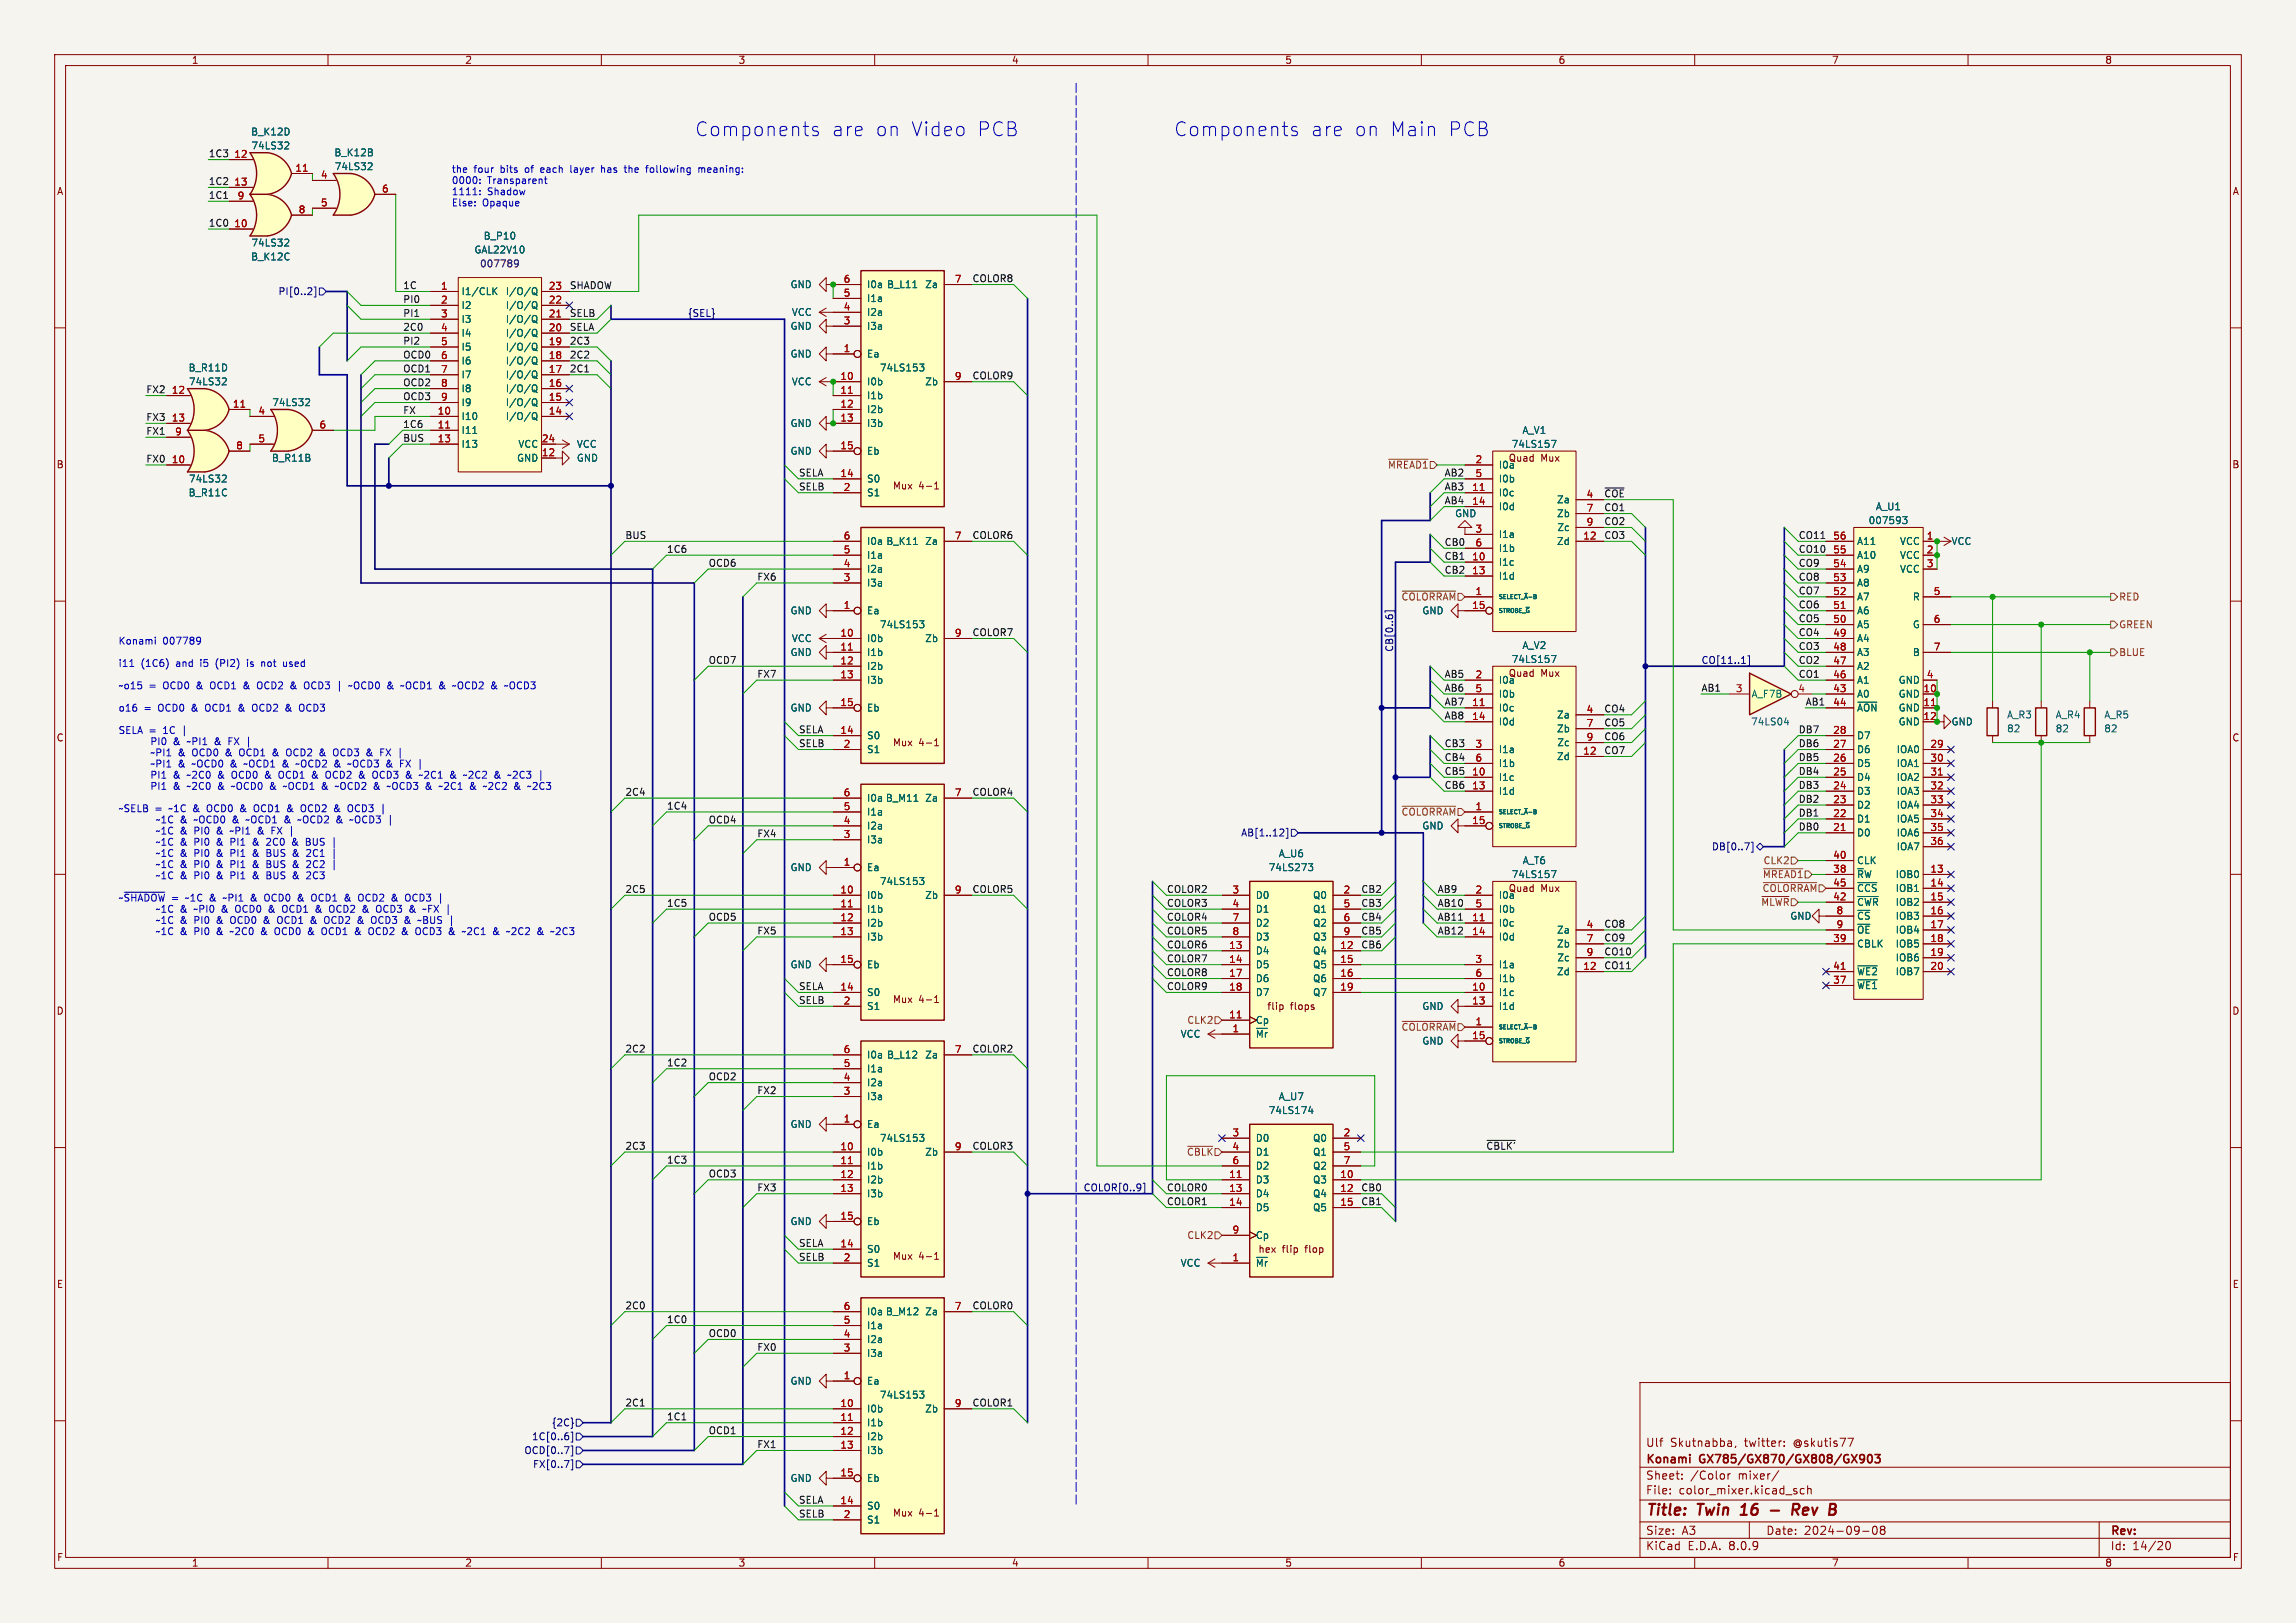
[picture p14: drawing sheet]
<svg xmlns="http://www.w3.org/2000/svg" width="420mm" height="297mm" viewBox="0 0 420 297" stroke-linecap="round" stroke-linejoin="round" font-family="sans-serif">
<defs><g id="words">
<g font-size="3.5" fill="#0000c2">
<text x="127" y="25.2">Components</text>
<text x="152" y="25.2">are</text>
<text x="159.9" y="25.2">on</text>
<text x="166.4" y="25.2">Video</text>
<text x="178.4" y="25.2">PCB</text>
<text x="214.6" y="25.2">Components</text>
<text x="239.6" y="25.2">are</text>
<text x="247.5" y="25.2">on</text>
<text x="254" y="25.2">Main</text>
<text x="264.6" y="25.2">PCB</text>
</g>
<g font-size="2.8" fill="#840000">
<text x="301" y="277.9">Title:</text>
<text x="310.6" y="277.9">Twin</text>
<text x="319.4" y="277.9">16</text>
<text x="330.3" y="277.9">Rev</text>
</g>
<g font-size="2.1" fill="#840000">
<text x="301" y="268.2">Konami</text>
<text x="301" y="265">Ulf</text>
<text x="305.5" y="265">Skutnabba,</text>
<text x="311" y="268.2">GX785/GX870/GX808/GX903</text>
<text x="319.2" y="265">twitter:</text>
<text x="328.2" y="265">@skutis77</text>
<text x="301" y="273.7">File:</text>
<text x="301" y="271">Sheet:</text>
<text x="307.1" y="273.7">color_mixer.kicad_sch</text>
<text x="309.2" y="271">/Color</text>
<text x="318" y="271">mixer/</text>
<text x="301" y="281.1">Size:</text>
<text x="307.6" y="281.1">A3</text>
<text x="323" y="281.1">Date:</text>
<text x="330" y="281.1">2024-09-08</text>
<text x="386" y="281.3">Rev:</text>
<text x="301" y="283.9">KiCad</text>
<text x="308.7" y="283.9">E.D.A.</text>
<text x="316.3" y="283.9">8.0.9</text>
<text x="386" y="283.9">Id:</text>
<text x="390.1" y="283.9">14/20</text>
</g>
<g font-size="1.8" fill="#840000">
<text x="35" y="11.9">1</text>
<text x="85" y="11.9">2</text>
<text x="135" y="11.9">3</text>
<text x="185" y="11.9">4</text>
<text x="235" y="11.9">5</text>
<text x="285" y="11.9">6</text>
<text x="335" y="11.9">7</text>
<text x="385" y="11.9">8</text>
<text x="10.3" y="35.9">A</text>
<text x="408.3" y="35.9">A</text>
<text x="10.3" y="85.9">B</text>
<text x="163.2" y="89.8">Mux</text>
<text x="168.1" y="89.8">4-1</text>
<text x="275.9" y="84.7">Quad</text>
<text x="281.8" y="84.7">Mux</text>
<text x="408.2" y="85.9">B</text>
<text x="275.9" y="124.1">Quad</text>
<text x="281.8" y="124.1">Mux</text>
<text x="10.3" y="135.9">C</text>
<text x="163.2" y="136.8">Mux</text>
<text x="168.1" y="136.8">4-1</text>
<text x="408.2" y="135.9">C</text>
<text x="275.9" y="163.4">Quad</text>
<text x="281.8" y="163.4">Mux</text>
<text x="10.3" y="185.9">D</text>
<text x="163.2" y="183.8">Mux</text>
<text x="168.1" y="183.8">4-1</text>
<text x="231.7" y="185">flip</text>
<text x="236" y="185">flops</text>
<text x="408.2" y="185.9">D</text>
<text x="163.2" y="230.7">Mux</text>
<text x="168.1" y="230.7">4-1</text>
<text x="234.5" y="229.5">flip</text>
<text x="238.9" y="229.5">flop</text>
<text x="10.3" y="235.9">E</text>
<text x="408.3" y="235.9">E</text>
<text x="163.2" y="277.7">Mux</text>
<text x="168.1" y="277.7">4-1</text>
<text x="10.3" y="285.9">F</text>
<text x="35" y="286.9">1</text>
<text x="85" y="286.9">2</text>
<text x="135" y="286.9">3</text>
<text x="185" y="286.9">4</text>
<text x="235" y="286.9">5</text>
<text x="285" y="286.9">6</text>
<text x="335" y="286.9">7</text>
<text x="385" y="286.9">8</text>
<text x="408.3" y="285.9">F</text>
</g>
<g font-size="1.8" fill="#0f0f0f">
<text x="38.1" y="28.9">1C3</text>
<text x="38.1" y="33.9">1C2</text>
<text x="38.1" y="41.6">1C0</text>
<text x="38.1" y="36.5">1C1</text>
<text x="73.7" y="53">1C</text>
<text x="104.1" y="53">SHADOW</text>
<text x="177.8" y="51.7">COLOR8</text>
<text x="73.7" y="55.5">PI0</text>
<text x="73.7" y="58.1">PI1</text>
<text x="104.1" y="58.1">SELB</text>
<text x="73.7" y="65.7">OCD0</text>
<text x="73.7" y="63.2">PI2</text>
<text x="73.7" y="60.6">2C0</text>
<text x="104.1" y="63.2">2C3</text>
<text x="104.1" y="60.6">SELA</text>
<text x="104.1" y="65.7">2C2</text>
<text x="73.7" y="70.8">OCD2</text>
<text x="73.7" y="68.2">OCD1</text>
<text x="104.1" y="68.2">2C1</text>
<text x="177.8" y="69.5">COLOR9</text>
<text x="26.7" y="77.1">FX3</text>
<text x="26.7" y="72">FX2</text>
<text x="73.7" y="73.3">OCD3</text>
<text x="73.7" y="75.9">FX</text>
<text x="26.7" y="79.7">FX1</text>
<text x="73.7" y="78.4">1C6</text>
<text x="73.7" y="80.9">BUS</text>
<text x="26.7" y="84.7">FX0</text>
<text x="146" y="89.8">SELB</text>
<text x="146" y="87.3">SELA</text>
<text x="264.2" y="87.3">AB2</text>
<text x="264.2" y="89.8">AB3</text>
<text x="264.2" y="92.4">AB4</text>
<text x="293.4" y="93.6">CO1</text>
<text x="293.4" y="91.1">~{COE}</text>
<text x="114.3" y="98.7">BUS</text>
<text x="121.9" y="101.3">1C6</text>
<text x="177.8" y="98.7">COLOR6</text>
<text x="264.2" y="100">CB0</text>
<text x="293.4" y="96.2">CO2</text>
<text x="293.4" y="98.7">CO3</text>
<text x="328.9" y="98.7">CO11</text>
<text x="328.9" y="101.3">CO10</text>
<text x="129.5" y="103.8">OCD6</text>
<text x="138.4" y="106.3">FX6</text>
<text x="264.2" y="102.5">CB1</text>
<text x="264.2" y="105.1">CB2</text>
<text x="328.9" y="103.8">CO9</text>
<text x="328.9" y="106.3">CO8</text>
<text x="328.9" y="108.9">CO7</text>
<text x="328.9" y="111.4">CO6</text>
<text x="328.9" y="114">CO5</text>
<text x="177.8" y="116.5">COLOR7</text>
<text x="328.9" y="116.5">CO4</text>
<text x="328.9" y="119">CO3</text>
<text x="129.5" y="121.6">OCD7</text>
<text x="138.4" y="124.1">FX7</text>
<text x="264.2" y="124.1">AB5</text>
<text x="328.9" y="124.1">CO1</text>
<text x="328.9" y="121.6">CO2</text>
<text x="264.2" y="129.2">AB7</text>
<text x="264.2" y="131.7">AB8</text>
<text x="264.2" y="126.7">AB6</text>
<text x="293.4" y="130.5">CO4</text>
<text x="311.1" y="126.7">AB1</text>
<text x="330.2" y="129.2">AB1</text>
<text x="146" y="134.3">SELA</text>
<text x="146" y="136.8">SELB</text>
<text x="264.2" y="136.8">CB3</text>
<text x="293.4" y="135.5">CO6</text>
<text x="293.4" y="133">CO5</text>
<text x="328.9" y="134.3">DB7</text>
<text x="328.9" y="136.8">DB6</text>
<text x="264.2" y="141.9">CB5</text>
<text x="264.2" y="139.4">CB4</text>
<text x="293.4" y="138.1">CO7</text>
<text x="328.9" y="141.9">DB4</text>
<text x="328.9" y="139.4">DB5</text>
<text x="114.3" y="145.7">2C4</text>
<text x="121.9" y="148.2">1C4</text>
<text x="177.8" y="145.7">COLOR4</text>
<text x="264.2" y="144.4">CB6</text>
<text x="328.9" y="147">DB2</text>
<text x="328.9" y="144.4">DB3</text>
<text x="328.9" y="149.5">DB1</text>
<text x="129.5" y="150.8">OCD4</text>
<text x="138.4" y="153.3">FX4</text>
<text x="328.9" y="152.1">DB0</text>
<text x="114.3" y="163.5">2C5</text>
<text x="121.9" y="166">1C5</text>
<text x="177.8" y="163.5">COLOR5</text>
<text x="213.4" y="163.5">COLOR2</text>
<text x="213.4" y="166">COLOR3</text>
<text x="248.9" y="166">CB3</text>
<text x="248.9" y="163.5">CB2</text>
<text x="262.9" y="166">AB10</text>
<text x="262.9" y="163.5">AB9</text>
<text x="129.5" y="168.6">OCD5</text>
<text x="138.4" y="171.1">FX5</text>
<text x="213.4" y="171.1">COLOR5</text>
<text x="213.4" y="168.6">COLOR4</text>
<text x="213.4" y="173.6">COLOR6</text>
<text x="248.9" y="173.6">CB6</text>
<text x="248.9" y="171.1">CB5</text>
<text x="248.9" y="168.6">CB4</text>
<text x="262.9" y="171.1">AB12</text>
<text x="262.9" y="168.6">AB11</text>
<text x="293.4" y="169.8">CO8</text>
<text x="293.4" y="172.4">CO9</text>
<text x="213.4" y="176.2">COLOR7</text>
<text x="213.4" y="178.7">COLOR8</text>
<text x="293.4" y="177.5">CO11</text>
<text x="293.4" y="174.9">CO10</text>
<text x="146" y="181.3">SELA</text>
<text x="146" y="183.8">SELB</text>
<text x="213.4" y="181.3">COLOR9</text>
<text x="114.3" y="192.7">2C2</text>
<text x="121.9" y="195.2">1C2</text>
<text x="129.5" y="197.8">OCD2</text>
<text x="177.8" y="192.7">COLOR2</text>
<text x="138.4" y="200.3">FX2</text>
<text x="114.3" y="210.5">2C3</text>
<text x="121.9" y="213">1C3</text>
<text x="129.5" y="215.6">OCD3</text>
<text x="177.8" y="210.5">COLOR3</text>
<text x="271.8" y="210.5">~{CBLK'}</text>
<text x="138.4" y="218.1">FX3</text>
<text x="213.4" y="220.6">COLOR1</text>
<text x="213.4" y="218.1">COLOR0</text>
<text x="248.9" y="218.1">CB0</text>
<text x="248.9" y="220.6">CB1</text>
<text x="146" y="230.8">SELB</text>
<text x="146" y="228.3">SELA</text>
<text x="114.3" y="239.7">2C0</text>
<text x="177.8" y="239.7">COLOR0</text>
<text x="121.9" y="242.2">1C0</text>
<text x="129.5" y="244.8">OCD0</text>
<text x="138.4" y="247.3">FX0</text>
<text x="114.3" y="257.5">2C1</text>
<text x="177.8" y="257.5">COLOR1</text>
<text x="121.9" y="260">1C1</text>
<text x="129.5" y="262.5">OCD1</text>
<text x="138.4" y="265.1">FX1</text>
<text x="146" y="275.2">SELA</text>
<text x="146" y="277.8">SELB</text>
</g>
<g font-size="1.8" fill="#a90000">
<text x="42.8" y="29">12</text>
<text x="42.8" y="34">13</text>
<text x="53.9" y="31.5">11</text>
<text x="58.6" y="32.8">4</text>
<text x="69.8" y="35.3">6</text>
<text x="42.8" y="41.7">10</text>
<text x="43.4" y="36.6">9</text>
<text x="54.5" y="39.1">8</text>
<text x="58.6" y="37.8">5</text>
<text x="80.6" y="53.1">1</text>
<text x="100.3" y="53.1">23</text>
<text x="154.2" y="51.8">6</text>
<text x="174.6" y="51.8">7</text>
<text x="80.6" y="55.6">2</text>
<text x="80.6" y="58.2">3</text>
<text x="100.3" y="58.2">21</text>
<text x="100.3" y="55.6">22</text>
<text x="154.2" y="59.4">3</text>
<text x="154.2" y="56.9">4</text>
<text x="154.2" y="54.4">5</text>
<text x="80.6" y="60.7">4</text>
<text x="80.6" y="63.2">5</text>
<text x="80.6" y="65.8">6</text>
<text x="100.3" y="65.8">18</text>
<text x="100.3" y="63.2">19</text>
<text x="100.3" y="60.7">20</text>
<text x="154.2" y="64.5">1</text>
<text x="80.6" y="68.3">7</text>
<text x="80.6" y="70.9">8</text>
<text x="100.3" y="70.9">16</text>
<text x="100.3" y="68.3">17</text>
<text x="153.6" y="69.6">10</text>
<text x="174.6" y="69.6">9</text>
<text x="31.3" y="72.1">12</text>
<text x="31.3" y="77.2">13</text>
<text x="42.5" y="74.7">11</text>
<text x="47.2" y="75.9">4</text>
<text x="80" y="75.9">10</text>
<text x="80.6" y="73.4">9</text>
<text x="100.3" y="75.9">14</text>
<text x="100.3" y="73.4">15</text>
<text x="153.6" y="72.1">11</text>
<text x="153.6" y="74.7">12</text>
<text x="153.6" y="77.2">13</text>
<text x="31.9" y="79.8">9</text>
<text x="43.1" y="82.3">8</text>
<text x="47.2" y="81">5</text>
<text x="58.3" y="78.5">6</text>
<text x="80" y="78.5">11</text>
<text x="80" y="81">13</text>
<text x="99" y="83.6">12</text>
<text x="99" y="81">24</text>
<text x="153.6" y="82.3">15</text>
<text x="31.3" y="84.8">10</text>
<text x="153.6" y="87.4">14</text>
<text x="154.2" y="89.9">2</text>
<text x="269.2" y="89.9">11</text>
<text x="269.8" y="84.8">2</text>
<text x="269.8" y="87.4">5</text>
<text x="269.2" y="92.5">14</text>
<text x="290.1" y="91.2">4</text>
<text x="290.1" y="93.7">7</text>
<text x="154.2" y="101.3">5</text>
<text x="154.2" y="98.8">6</text>
<text x="174.6" y="98.8">7</text>
<text x="269.8" y="97.5">3</text>
<text x="269.8" y="100.1">6</text>
<text x="289.5" y="98.8">12</text>
<text x="290.1" y="96.3">9</text>
<text x="335.2" y="101.3">55</text>
<text x="335.2" y="98.8">56</text>
<text x="352.4" y="98.8">1</text>
<text x="352.4" y="101.3">2</text>
<text x="154.2" y="106.4">3</text>
<text x="154.2" y="103.9">4</text>
<text x="269.2" y="102.6">10</text>
<text x="269.2" y="105.2">13</text>
<text x="335.2" y="106.4">53</text>
<text x="335.2" y="103.9">54</text>
<text x="352.4" y="103.9">3</text>
<text x="154.2" y="111.5">1</text>
<text x="269.2" y="111.5">15</text>
<text x="269.8" y="109">1</text>
<text x="335.2" y="111.5">51</text>
<text x="335.2" y="109">52</text>
<text x="353.6" y="109">5</text>
<text x="153.6" y="116.6">10</text>
<text x="153.6" y="119.1">11</text>
<text x="174.6" y="116.6">9</text>
<text x="335.2" y="119.1">48</text>
<text x="335.2" y="116.6">49</text>
<text x="335.2" y="114">50</text>
<text x="353.6" y="114">6</text>
<text x="353.6" y="119.1">7</text>
<text x="153.6" y="121.7">12</text>
<text x="153.6" y="124.2">13</text>
<text x="269.8" y="124.2">2</text>
<text x="335.2" y="124.2">46</text>
<text x="335.2" y="121.7">47</text>
<text x="352.4" y="124.2">4</text>
<text x="153.6" y="129.3">15</text>
<text x="269.2" y="129.3">11</text>
<text x="269.2" y="131.8">14</text>
<text x="269.8" y="126.7">5</text>
<text x="290.1" y="130.6">4</text>
<text x="317.4" y="126.7">3</text>
<text x="328.9" y="126.7">4</text>
<text x="335.2" y="126.7">43</text>
<text x="335.2" y="129.3">44</text>
<text x="351.7" y="126.7">10</text>
<text x="351.7" y="129.3">11</text>
<text x="351.7" y="131.8">12</text>
<text x="153.6" y="134.4">14</text>
<text x="154.2" y="136.9">2</text>
<text x="269.8" y="136.9">3</text>
<text x="290.1" y="133.1">7</text>
<text x="290.1" y="135.6">9</text>
<text x="335.2" y="136.9">27</text>
<text x="335.2" y="134.4">28</text>
<text x="353" y="136.9">29</text>
<text x="269.2" y="142">10</text>
<text x="269.8" y="139.4">6</text>
<text x="289.5" y="138.2">12</text>
<text x="335.2" y="142">25</text>
<text x="335.2" y="139.4">26</text>
<text x="353" y="139.4">30</text>
<text x="353" y="142">31</text>
<text x="154.2" y="148.3">5</text>
<text x="154.2" y="145.8">6</text>
<text x="174.6" y="145.8">7</text>
<text x="269.2" y="144.5">13</text>
<text x="269.8" y="148.3">1</text>
<text x="335.2" y="149.6">22</text>
<text x="335.2" y="147.1">23</text>
<text x="335.2" y="144.5">24</text>
<text x="353" y="144.5">32</text>
<text x="353" y="147.1">33</text>
<text x="353" y="149.6">34</text>
<text x="154.2" y="153.4">3</text>
<text x="154.2" y="150.9">4</text>
<text x="269.2" y="150.9">15</text>
<text x="335.2" y="152.1">21</text>
<text x="353" y="152.1">35</text>
<text x="353" y="154.7">36</text>
<text x="154.2" y="158.5">1</text>
<text x="335.2" y="159.8">38</text>
<text x="335.2" y="157.2">40</text>
<text x="353" y="159.8">13</text>
<text x="153.6" y="163.6">10</text>
<text x="153.6" y="166.1">11</text>
<text x="174.6" y="163.6">9</text>
<text x="225.4" y="163.6">3</text>
<text x="225.4" y="166.1">4</text>
<text x="245.7" y="163.6">2</text>
<text x="245.7" y="166.1">5</text>
<text x="269.8" y="163.6">2</text>
<text x="269.8" y="166.1">5</text>
<text x="335.2" y="164.8">42</text>
<text x="335.2" y="162.3">45</text>
<text x="335.8" y="167.4">8</text>
<text x="353" y="162.3">14</text>
<text x="353" y="164.8">15</text>
<text x="353" y="167.4">16</text>
<text x="153.6" y="168.7">12</text>
<text x="153.6" y="171.2">13</text>
<text x="224.7" y="173.7">13</text>
<text x="225.4" y="168.7">7</text>
<text x="225.4" y="171.2">8</text>
<text x="245.1" y="173.7">12</text>
<text x="245.7" y="168.7">6</text>
<text x="245.7" y="171.2">9</text>
<text x="269.2" y="168.7">11</text>
<text x="269.2" y="171.2">14</text>
<text x="290.1" y="169.9">4</text>
<text x="290.1" y="172.5">7</text>
<text x="335.2" y="172.5">39</text>
<text x="335.8" y="169.9">9</text>
<text x="353" y="169.9">17</text>
<text x="353" y="172.5">18</text>
<text x="153.6" y="176.3">15</text>
<text x="224.7" y="176.3">14</text>
<text x="224.7" y="178.8">17</text>
<text x="245.1" y="176.3">15</text>
<text x="245.1" y="178.8">16</text>
<text x="269.8" y="176.3">3</text>
<text x="269.8" y="178.8">6</text>
<text x="289.5" y="177.5">12</text>
<text x="290.1" y="175">9</text>
<text x="335.2" y="177.5">41</text>
<text x="353" y="175">19</text>
<text x="353" y="177.5">20</text>
<text x="153.6" y="181.4">14</text>
<text x="154.2" y="183.9">2</text>
<text x="224.7" y="181.4">18</text>
<text x="245.1" y="181.4">19</text>
<text x="269.2" y="181.4">10</text>
<text x="269.2" y="183.9">13</text>
<text x="335.2" y="180.1">37</text>
<text x="224.7" y="186.4">11</text>
<text x="225.4" y="189">1</text>
<text x="269.2" y="190.2">15</text>
<text x="269.8" y="187.7">1</text>
<text x="154.2" y="197.9">4</text>
<text x="154.2" y="195.3">5</text>
<text x="154.2" y="192.8">6</text>
<text x="174.6" y="192.8">7</text>
<text x="154.2" y="200.4">3</text>
<text x="154.2" y="205.5">1</text>
<text x="225.4" y="208">3</text>
<text x="245.7" y="208">2</text>
<text x="153.6" y="210.6">10</text>
<text x="153.6" y="213.1">11</text>
<text x="153.6" y="215.6">12</text>
<text x="174.6" y="210.6">9</text>
<text x="224.7" y="215.6">11</text>
<text x="225.4" y="210.6">4</text>
<text x="225.4" y="213.1">6</text>
<text x="245.1" y="215.6">10</text>
<text x="245.7" y="210.6">5</text>
<text x="245.7" y="213.1">7</text>
<text x="153.6" y="218.2">13</text>
<text x="224.7" y="218.2">13</text>
<text x="224.7" y="220.7">14</text>
<text x="245.1" y="218.2">12</text>
<text x="245.1" y="220.7">15</text>
<text x="153.6" y="223.3">15</text>
<text x="225.4" y="225.8">9</text>
<text x="153.6" y="228.3">14</text>
<text x="154.2" y="230.9">2</text>
<text x="225.4" y="230.9">1</text>
<text x="154.2" y="239.8">6</text>
<text x="174.6" y="239.8">7</text>
<text x="154.2" y="244.9">4</text>
<text x="154.2" y="242.3">5</text>
<text x="154.2" y="247.4">3</text>
<text x="153.6" y="257.6">10</text>
<text x="154.2" y="252.5">1</text>
<text x="174.6" y="257.6">9</text>
<text x="153.6" y="260.1">11</text>
<text x="153.6" y="262.6">12</text>
<text x="153.6" y="265.2">13</text>
<text x="153.6" y="275.3">14</text>
<text x="153.6" y="270.3">15</text>
<text x="154.2" y="277.9">2</text>
</g>
<g font-size="1.8" fill="#006464">
<text x="45.8" y="25">B_K12D</text>
<text x="45.9" y="27.5">74LS32</text>
<text x="61.1" y="28.8">B_K12B</text>
<text x="61.1" y="31.3">74LS32</text>
<text x="45.8" y="47.9">B_K12C</text>
<text x="45.9" y="45.3">74LS32</text>
<text x="86.7" y="46.6">GAL22V10</text>
<text x="88.4" y="44">B_P10</text>
<text x="144.5" y="52.9">GND</text>
<text x="158.5" y="52.9">I0a B_L11</text>
<text x="169.1" y="52.9">Za</text>
<text x="84.3" y="54.2">I1/CLK</text>
<text x="84.3" y="56.7">I2</text>
<text x="84.3" y="59.3">I3</text>
<text x="92.4" y="59.3">I/O/Q</text>
<text x="92.4" y="56.7">I/O/Q</text>
<text x="92.4" y="54.2">I/O/Q</text>
<text x="144.7" y="58">VCC</text>
<text x="158.5" y="58">I2a</text>
<text x="158.5" y="55.5">I1a</text>
<text x="84.3" y="61.8">I4</text>
<text x="84.3" y="64.4">I5</text>
<text x="92.4" y="64.4">I/O/Q</text>
<text x="92.4" y="61.8">I/O/Q</text>
<text x="144.5" y="65.6">GND</text>
<text x="144.5" y="60.6">GND</text>
<text x="158.5" y="65.6">Ea</text>
<text x="158.5" y="60.6">I3a</text>
<text x="34.4" y="68.2">B_R11D</text>
<text x="34.5" y="70.7">74LS32</text>
<text x="84.3" y="66.9">I6</text>
<text x="84.3" y="69.4">I7</text>
<text x="84.3" y="72">I8</text>
<text x="92.4" y="72">I/O/Q</text>
<text x="92.4" y="69.4">I/O/Q</text>
<text x="92.4" y="66.9">I/O/Q</text>
<text x="144.7" y="70.7">VCC</text>
<text x="158.5" y="70.7">I0b</text>
<text x="160.9" y="68.2">74LS153</text>
<text x="169.1" y="70.7">Zb</text>
<text x="49.7" y="74.5">74LS32</text>
<text x="84.3" y="77.1">I10</text>
<text x="84.3" y="74.5">I9</text>
<text x="92.4" y="77.1">I/O/Q</text>
<text x="92.4" y="74.5">I/O/Q</text>
<text x="158.5" y="73.3">I1b</text>
<text x="158.5" y="75.8">I2b</text>
<text x="84.3" y="79.6">I11</text>
<text x="84.3" y="82.1">I13</text>
<text x="94.7" y="82.1">VCC</text>
<text x="105.4" y="82.1">VCC</text>
<text x="144.5" y="78.3">GND</text>
<text x="144.5" y="83.4">GND</text>
<text x="158.5" y="78.3">I3b</text>
<text x="158.5" y="83.4">Eb</text>
<text x="276.4" y="82.1">74LS157</text>
<text x="278.4" y="79.6">A_V1</text>
<text x="34.5" y="88.5">74LS32</text>
<text x="49.6" y="84.7">B_R11B</text>
<text x="94.5" y="84.7">GND</text>
<text x="105.4" y="84.7">GND</text>
<text x="158.5" y="88.5">S0</text>
<text x="274.1" y="86">I0a</text>
<text x="274.1" y="88.5">I0b</text>
<text x="34.4" y="91">B_R11C</text>
<text x="158.5" y="91">S1</text>
<text x="266.1" y="94.8">GND</text>
<text x="274.1" y="91">I0c</text>
<text x="274.1" y="93.6">I0d</text>
<text x="284.7" y="92.3">Za</text>
<text x="284.7" y="94.8">Zb</text>
<text x="343" y="93.6">A_U1</text>
<text x="158.5" y="99.9">I0a B_K11</text>
<text x="169.1" y="99.9">Za</text>
<text x="274.1" y="98.7">I1a</text>
<text x="274.1" y="101.2">I1b</text>
<text x="284.7" y="99.9">Zd</text>
<text x="284.8" y="97.4">Zc</text>
<text x="339.6" y="99.9">A11</text>
<text x="341.7" y="96.1">007593</text>
<text x="347.5" y="99.9">VCC</text>
<text x="356.9" y="99.9">VCC</text>
<text x="158.5" y="107.5">I3a</text>
<text x="158.5" y="105">I2a</text>
<text x="158.5" y="102.5">I1a</text>
<text x="274.1" y="103.7">I1c</text>
<text x="274.1" y="106.3">I1d</text>
<text x="339.6" y="107.5">A8</text>
<text x="339.6" y="105">A9</text>
<text x="339.6" y="102.5">A10</text>
<text x="347.5" y="102.5">VCC</text>
<text x="347.5" y="105">VCC</text>
<text x="144.5" y="112.6">GND</text>
<text x="158.5" y="112.6">Ea</text>
<text x="260.1" y="112.6">GND</text>
<text x="339.6" y="112.6">A6</text>
<text x="339.6" y="110.1">A7</text>
<text x="349.8" y="110.1">R</text>
<text x="144.7" y="117.7">VCC</text>
<text x="158.5" y="117.7">I0b</text>
<text x="160.9" y="115.2">74LS153</text>
<text x="169.1" y="117.7">Zb</text>
<text x="278.4" y="119">A_V2</text>
<text x="339.6" y="117.7">A4</text>
<text x="339.6" y="115.2">A5</text>
<text x="349.8" y="115.2">G</text>
<text x="144.5" y="120.2">GND</text>
<text x="158.5" y="120.2">I1b</text>
<text x="158.5" y="122.8">I2b</text>
<text x="158.5" y="125.3">I3b</text>
<text x="274.1" y="125.3">I0a</text>
<text x="276.4" y="121.5">74LS157</text>
<text x="339.6" y="125.3">A1</text>
<text x="339.6" y="122.8">A2</text>
<text x="339.6" y="120.2">A3</text>
<text x="347.2" y="125.3">GND</text>
<text x="349.8" y="120.2">B</text>
<text x="144.5" y="130.4">GND</text>
<text x="158.5" y="130.4">Eb</text>
<text x="274.1" y="130.4">I0c</text>
<text x="274.1" y="127.9">I0b</text>
<text x="284.7" y="131.7">Za</text>
<text x="320.3" y="127.9">A_F7B</text>
<text x="339.6" y="127.9">A0</text>
<text x="339.6" y="130.4">~{AON}</text>
<text x="347.2" y="127.9">GND</text>
<text x="347.2" y="130.4">GND</text>
<text x="367" y="131.7">A_R3</text>
<text x="375.9" y="131.7">A_R4</text>
<text x="384.8" y="131.7">A_R5</text>
<text x="158.5" y="135.5">S0</text>
<text x="274.1" y="132.9">I0d</text>
<text x="284.7" y="134.2">Zb</text>
<text x="284.8" y="136.8">Zc</text>
<text x="320.2" y="132.9">74LS04</text>
<text x="339.6" y="135.5">D7</text>
<text x="347.2" y="132.9">GND</text>
<text x="356.9" y="132.9">GND</text>
<text x="367" y="134.2">82</text>
<text x="375.9" y="134.2">82</text>
<text x="384.8" y="134.2">82</text>
<text x="158.5" y="138">S1</text>
<text x="274.1" y="143.1">I1c</text>
<text x="274.1" y="138">I1a</text>
<text x="274.1" y="140.6">I1b</text>
<text x="284.7" y="139.3">Zd</text>
<text x="339.6" y="143.1">D4</text>
<text x="339.6" y="140.6">D5</text>
<text x="339.6" y="138">D6</text>
<text x="346.8" y="138">IOA0</text>
<text x="346.8" y="140.6">IOA1</text>
<text x="346.8" y="143.1">IOA2</text>
<text x="158.5" y="149.5">I1a</text>
<text x="158.5" y="146.9">I0a B_M11</text>
<text x="169.1" y="146.9">Za</text>
<text x="274.1" y="145.6">I1d</text>
<text x="339.6" y="148.2">D2</text>
<text x="339.6" y="145.6">D3</text>
<text x="346.8" y="145.6">IOA3</text>
<text x="346.8" y="148.2">IOA4</text>
<text x="158.5" y="154.5">I3a</text>
<text x="158.5" y="152">I2a</text>
<text x="260.1" y="152">GND</text>
<text x="339.6" y="153.3">D0</text>
<text x="339.6" y="150.7">D1</text>
<text x="346.8" y="150.7">IOA5</text>
<text x="346.8" y="153.3">IOA6</text>
<text x="346.8" y="155.8">IOA7</text>
<text x="144.5" y="159.6">GND</text>
<text x="158.5" y="159.6">Ea</text>
<text x="232" y="159.6">74LS273</text>
<text x="233.8" y="157.1">A_U6</text>
<text x="276.4" y="160.9">74LS157</text>
<text x="278.5" y="158.3">A_T6</text>
<text x="339.6" y="160.9">~{R}W</text>
<text x="339.6" y="158.3">CLK</text>
<text x="346.7" y="160.9">IOB0</text>
<text x="158.5" y="164.7">I0b</text>
<text x="158.5" y="167.2">I1b</text>
<text x="160.9" y="162.2">74LS153</text>
<text x="169.1" y="164.7">Zb</text>
<text x="229.6" y="164.7">D0</text>
<text x="229.6" y="167.2">D1</text>
<text x="240.1" y="164.7">Q0</text>
<text x="240.1" y="167.2">Q1</text>
<text x="274.1" y="164.7">I0a</text>
<text x="274.1" y="167.2">I0b</text>
<text x="339.6" y="166">~{CWR} IOB2</text>
<text x="339.6" y="163.4">~{CCS} IOB1</text>
<text x="158.5" y="169.8">I2b</text>
<text x="158.5" y="172.3">I3b</text>
<text x="229.6" y="169.8">D2</text>
<text x="229.6" y="172.3">D3</text>
<text x="240.1" y="169.8">Q2</text>
<text x="240.1" y="172.3">Q3</text>
<text x="274.1" y="169.8">I0c</text>
<text x="274.1" y="172.3">I0d</text>
<text x="284.7" y="171">Za</text>
<text x="284.7" y="173.6">Zb</text>
<text x="327.4" y="168.5">GND</text>
<text x="339.6" y="173.6">CBLK</text>
<text x="339.6" y="168.5">~{CS}</text>
<text x="339.6" y="171">~{OE}</text>
<text x="346.7" y="168.5">IOB3</text>
<text x="346.7" y="171">IOB4</text>
<text x="346.7" y="173.6">IOB5</text>
<text x="144.5" y="177.4">GND</text>
<text x="158.5" y="177.4">Eb</text>
<text x="229.6" y="174.9">D4</text>
<text x="229.6" y="177.4">D5</text>
<text x="229.6" y="179.9">D6</text>
<text x="240.1" y="174.9">Q4</text>
<text x="240.1" y="177.4">Q5</text>
<text x="240.1" y="179.9">Q6</text>
<text x="274.1" y="177.4">I1a</text>
<text x="274.1" y="179.9">I1b</text>
<text x="284.7" y="178.7">Zd</text>
<text x="284.8" y="176.1">Zc</text>
<text x="339.6" y="178.7">~{WE2} IOB7</text>
<text x="346.7" y="176.1">IOB6</text>
<text x="158.5" y="182.5">S0</text>
<text x="158.5" y="185">S1</text>
<text x="229.6" y="182.5">D7</text>
<text x="240.1" y="182.5">Q7</text>
<text x="260.1" y="185">GND</text>
<text x="274.1" y="182.5">I1c</text>
<text x="274.1" y="185">I1d</text>
<text x="339.6" y="181.2">~{WE1}</text>
<text x="215.9" y="190.1">VCC</text>
<text x="229.6" y="190.1">~{Mr}</text>
<text x="229.6" y="187.6">Cp</text>
<text x="260.1" y="191.4">GND</text>
<text x="158.5" y="196.4">I1a</text>
<text x="158.5" y="193.9">I0a B_L12</text>
<text x="169.1" y="193.9">Za</text>
<text x="158.5" y="201.5">I3a</text>
<text x="158.5" y="199">I2a</text>
<text x="233.8" y="201.5">A_U7</text>
<text x="144.5" y="206.6">GND</text>
<text x="158.5" y="206.6">Ea</text>
<text x="160.9" y="209.1">74LS153</text>
<text x="229.6" y="209.1">D0</text>
<text x="232" y="204.1">74LS174</text>
<text x="240.1" y="209.1">Q0</text>
<text x="158.5" y="211.7">I0b</text>
<text x="158.5" y="214.2">I1b</text>
<text x="169.1" y="211.7">Zb</text>
<text x="229.6" y="211.7">D1</text>
<text x="229.6" y="214.2">D2</text>
<text x="240.1" y="211.7">Q1</text>
<text x="240.1" y="214.2">Q2</text>
<text x="158.5" y="216.8">I2b</text>
<text x="158.5" y="219.3">I3b</text>
<text x="229.6" y="216.8">D3</text>
<text x="229.6" y="219.3">D4</text>
<text x="229.6" y="221.8">D5</text>
<text x="240.1" y="216.8">Q3</text>
<text x="240.1" y="219.3">Q4</text>
<text x="240.1" y="221.8">Q5</text>
<text x="144.5" y="224.4">GND</text>
<text x="158.5" y="224.4">Eb</text>
<text x="229.6" y="226.9">Cp</text>
<text x="158.5" y="229.5">S0</text>
<text x="158.5" y="232">S1</text>
<text x="215.9" y="232">VCC</text>
<text x="229.6" y="232">~{Mr}</text>
<text x="230.1" y="229.5">hex</text>
<text x="158.5" y="246">I2a</text>
<text x="158.5" y="243.4">I1a</text>
<text x="158.5" y="240.9">I0a B_M12</text>
<text x="169.1" y="240.9">Za</text>
<text x="158.5" y="248.5">I3a</text>
<text x="144.5" y="253.6">GND</text>
<text x="158.5" y="253.6">Ea</text>
<text x="160.9" y="256.1">74LS153</text>
<text x="158.5" y="258.7">I0b</text>
<text x="158.5" y="261.2">I1b</text>
<text x="158.5" y="263.8">I2b</text>
<text x="169.1" y="258.7">Zb</text>
<text x="158.5" y="266.3">I3b</text>
<text x="144.5" y="271.4">GND</text>
<text x="158.5" y="271.4">Eb</text>
<text x="158.5" y="276.5">S0</text>
<text x="158.5" y="279">S1</text>
</g>
<g font-size="1.8" fill="#0000c2">
<text x="82.5" y="31.7">the</text>
<text x="82.5" y="33.8">0000:</text>
<text x="82.5" y="35.8">1111:</text>
<text x="86.7" y="31.7">four</text>
<text x="89.2" y="33.8">Transparent</text>
<text x="89.2" y="35.8">Shadow</text>
<text x="91.7" y="31.7">bits</text>
<text x="96.3" y="31.7">of</text>
<text x="99.4" y="31.7">each</text>
<text x="105" y="31.7">layer</text>
<text x="110.9" y="31.7">has</text>
<text x="115.4" y="31.7">the</text>
<text x="119.5" y="31.7">following</text>
<text x="129.3" y="31.7">meaning:</text>
<text x="82.5" y="37.9">Else:</text>
<text x="88.3" y="37.9">Opaque</text>
<text x="21.6" y="118">Konami</text>
<text x="29.8" y="118">007789</text>
<text x="21.6" y="122.1">i11</text>
<text x="25.8" y="122.1">(1C6)</text>
<text x="32.3" y="122.1">and</text>
<text x="37" y="122.1">i5</text>
<text x="39.9" y="122.1">(PI2)</text>
<text x="45.9" y="122.1">is</text>
<text x="48.7" y="122.1">not</text>
<text x="52.9" y="122.1">used</text>
<text x="21.6" y="126.2">~o15</text>
<text x="21.6" y="130.3">o16</text>
<text x="26.3" y="130.3">=</text>
<text x="27.2" y="126.2">=</text>
<text x="29.1" y="130.3">OCD0</text>
<text x="30" y="126.2">OCD0</text>
<text x="35.3" y="130.3">&amp;</text>
<text x="36.2" y="126.2">&amp;</text>
<text x="38.1" y="130.3">OCD1</text>
<text x="39" y="126.2">OCD1</text>
<text x="44.3" y="130.3">&amp;</text>
<text x="45.2" y="126.2">&amp;</text>
<text x="47.1" y="130.3">OCD2</text>
<text x="48" y="126.2">OCD2</text>
<text x="53.3" y="130.3">&amp;</text>
<text x="54.2" y="126.2">&amp;</text>
<text x="56.1" y="130.3">OCD3</text>
<text x="57" y="126.2">OCD3</text>
<text x="63.2" y="126.2">|</text>
<text x="65.6" y="126.2">~OCD0 &amp;</text>
<text x="75.5" y="126.2">~OCD1 &amp;</text>
<text x="85.4" y="126.2">~OCD2 &amp;</text>
<text x="95.3" y="126.2">~OCD3</text>
<text x="21.6" y="134.4">SELA =</text>
<text x="28.6" y="136.4">PI0</text>
<text x="30" y="134.4">1C</text>
<text x="32.9" y="136.4">&amp;</text>
<text x="33.6" y="134.4">|</text>
<text x="35.6" y="136.4">~PI1</text>
<text x="40.8" y="136.4">&amp;</text>
<text x="43.5" y="136.4">FX |</text>
<text x="28.6" y="138.5">~PI1</text>
<text x="28.6" y="140.5">~PI1</text>
<text x="28.6" y="142.6">PI1</text>
<text x="32.9" y="142.6">&amp;</text>
<text x="33.8" y="138.5">&amp;</text>
<text x="33.8" y="140.5">&amp;</text>
<text x="35.6" y="142.6">~2C0</text>
<text x="36.5" y="138.5">OCD0</text>
<text x="36.5" y="140.5">~OCD0 &amp;</text>
<text x="41.4" y="142.6">&amp;</text>
<text x="42.8" y="138.5">&amp;</text>
<text x="44.1" y="142.6">OCD0</text>
<text x="45.5" y="138.5">OCD1</text>
<text x="46.4" y="140.5">~OCD1 &amp;</text>
<text x="50.4" y="142.6">&amp;</text>
<text x="51.8" y="138.5">&amp;</text>
<text x="53.1" y="142.6">OCD1</text>
<text x="54.5" y="138.5">OCD2</text>
<text x="56.3" y="140.5">~OCD2 &amp;</text>
<text x="59.4" y="142.6">&amp;</text>
<text x="60.8" y="138.5">&amp;</text>
<text x="62.1" y="142.6">OCD2</text>
<text x="63.5" y="138.5">OCD3</text>
<text x="66.2" y="140.5">~OCD3 &amp;</text>
<text x="68.4" y="142.6">&amp;</text>
<text x="69.8" y="138.5">&amp;</text>
<text x="71.1" y="142.6">OCD3</text>
<text x="72.5" y="138.5">FX |</text>
<text x="76.1" y="140.5">FX |</text>
<text x="77.4" y="142.6">&amp;</text>
<text x="80.1" y="142.6">~2C1</text>
<text x="85.9" y="142.6">&amp;</text>
<text x="88.6" y="142.6">~2C2</text>
<text x="94.4" y="142.6">&amp;</text>
<text x="97.1" y="142.6">~2C3</text>
<text x="21.6" y="148.7">~SELB =</text>
<text x="28.6" y="144.6">PI1</text>
<text x="31.1" y="148.7">~1C</text>
<text x="32.9" y="144.6">&amp;</text>
<text x="35.6" y="144.6">~2C0</text>
<text x="35.6" y="148.7">&amp;</text>
<text x="38.4" y="148.7">OCD0</text>
<text x="41.4" y="144.6">&amp;</text>
<text x="44.1" y="144.6">~OCD0 &amp;</text>
<text x="44.6" y="148.7">&amp;</text>
<text x="47.4" y="148.7">OCD1</text>
<text x="53.6" y="148.7">&amp;</text>
<text x="54" y="144.6">~OCD1 &amp;</text>
<text x="56.4" y="148.7">OCD2</text>
<text x="62.6" y="148.7">&amp;</text>
<text x="63.9" y="144.6">~OCD2 &amp;</text>
<text x="65.4" y="148.7">OCD3</text>
<text x="73.8" y="144.6">~OCD3 &amp;</text>
<text x="83.7" y="144.6">~2C1</text>
<text x="89.5" y="144.6">&amp;</text>
<text x="92.2" y="144.6">~2C2</text>
<text x="98" y="144.6">&amp;</text>
<text x="100.7" y="144.6">~2C3</text>
<text x="29.8" y="150.8">~1C</text>
<text x="29.8" y="152.8">~1C</text>
<text x="29.8" y="154.8">~1C</text>
<text x="34.3" y="150.8">&amp;</text>
<text x="34.3" y="152.8">&amp;</text>
<text x="34.3" y="154.8">&amp;</text>
<text x="37.1" y="150.8">~OCD0 &amp;</text>
<text x="37.1" y="152.8">PI0</text>
<text x="37.1" y="154.8">PI0</text>
<text x="41.3" y="152.8">&amp;</text>
<text x="41.3" y="154.8">&amp;</text>
<text x="44.1" y="152.8">~PI1</text>
<text x="44.1" y="154.8">PI1</text>
<text x="47" y="150.8">~OCD1 &amp;</text>
<text x="48.3" y="154.8">&amp;</text>
<text x="49.2" y="152.8">&amp;</text>
<text x="51.1" y="154.8">2C0</text>
<text x="55.9" y="154.8">&amp;</text>
<text x="56.9" y="150.8">~OCD2 &amp;</text>
<text x="58.7" y="154.8">BUS</text>
<text x="66.8" y="150.8">~OCD3 |</text>
<text x="29.8" y="156.9">~1C</text>
<text x="29.8" y="158.9">~1C</text>
<text x="29.8" y="161">~1C</text>
<text x="34.3" y="156.9">&amp;</text>
<text x="34.3" y="158.9">&amp;</text>
<text x="34.3" y="161">&amp;</text>
<text x="37.1" y="156.9">PI0</text>
<text x="37.1" y="158.9">PI0</text>
<text x="37.1" y="161">PI0</text>
<text x="41.3" y="156.9">&amp;</text>
<text x="41.3" y="158.9">&amp;</text>
<text x="41.3" y="161">&amp;</text>
<text x="44.1" y="156.9">PI1</text>
<text x="44.1" y="158.9">PI1</text>
<text x="44.1" y="161">PI1</text>
<text x="48.3" y="156.9">&amp;</text>
<text x="48.3" y="158.9">&amp;</text>
<text x="48.3" y="161">&amp;</text>
<text x="51.1" y="156.9">BUS</text>
<text x="51.1" y="158.9">BUS</text>
<text x="51.1" y="161">BUS</text>
<text x="56.1" y="156.9">&amp;</text>
<text x="56.1" y="158.9">&amp;</text>
<text x="56.1" y="161">&amp;</text>
<text x="58.8" y="156.9">2C1</text>
<text x="58.8" y="158.9">2C2</text>
<text x="58.8" y="161">2C3</text>
<text x="21.6" y="165.1">~~{SHADOW}</text>
<text x="29.8" y="167.1">~1C</text>
<text x="31.3" y="165.1">=</text>
<text x="34.1" y="165.1">~1C</text>
<text x="34.3" y="167.1">&amp;</text>
<text x="37.1" y="167.1">~PI0</text>
<text x="38.6" y="165.1">&amp;</text>
<text x="41.4" y="165.1">~PI1</text>
<text x="42.2" y="167.1">&amp;</text>
<text x="45" y="167.1">OCD0</text>
<text x="46.6" y="165.1">&amp;</text>
<text x="49.3" y="165.1">OCD0</text>
<text x="51.2" y="167.1">&amp;</text>
<text x="54" y="167.1">OCD1</text>
<text x="55.5" y="165.1">&amp;</text>
<text x="58.3" y="165.1">OCD1</text>
<text x="60.2" y="167.1">&amp;</text>
<text x="63" y="167.1">OCD2</text>
<text x="64.5" y="165.1">&amp;</text>
<text x="67.3" y="165.1">OCD2</text>
<text x="69.2" y="167.1">&amp;</text>
<text x="72" y="167.1">OCD3</text>
<text x="73.5" y="165.1">&amp;</text>
<text x="76.3" y="165.1">OCD3</text>
<text x="78.2" y="167.1">&amp;</text>
<text x="29.8" y="169.2">~1C</text>
<text x="29.8" y="171.2">~1C</text>
<text x="34.3" y="169.2">&amp;</text>
<text x="34.3" y="171.2">&amp;</text>
<text x="37.1" y="169.2">PI0</text>
<text x="37.1" y="171.2">PI0</text>
<text x="41.3" y="169.2">&amp;</text>
<text x="41.3" y="171.2">&amp;</text>
<text x="44.1" y="169.2">OCD0</text>
<text x="44.1" y="171.2">~2C0</text>
<text x="49.9" y="171.2">&amp;</text>
<text x="50.3" y="169.2">&amp;</text>
<text x="52.6" y="171.2">OCD0</text>
<text x="53.1" y="169.2">OCD1</text>
<text x="58.8" y="171.2">&amp;</text>
<text x="59.3" y="169.2">&amp;</text>
<text x="61.6" y="171.2">OCD1</text>
<text x="62.1" y="169.2">OCD2</text>
<text x="67.8" y="171.2">&amp;</text>
<text x="68.3" y="169.2">&amp;</text>
<text x="70.6" y="171.2">OCD2</text>
<text x="71.1" y="169.2">OCD3</text>
<text x="76.8" y="171.2">&amp;</text>
<text x="77.3" y="169.2">&amp;</text>
<text x="79.6" y="171.2">OCD3</text>
<text x="80.1" y="169.2">~BUS |</text>
<text x="85.8" y="171.2">&amp;</text>
<text x="88.6" y="171.2">~2C1</text>
<text x="94.3" y="171.2">&amp;</text>
<text x="97.1" y="171.2">~2C2</text>
<text x="102.8" y="171.2">&amp;</text>
</g>
<text font-size="1.8" fill="#840084" x="87.7" y="49.1">007789</text>
<g font-size="1.8" fill="#000084">
<text x="50.8" y="54.2">PI[0..2]</text>
<text x="125.7" y="58.1">{SEL}</text>
<text x="254.9" y="119.4" transform="rotate(-90 254.9 119.4)">CB[0..6]</text>
<text x="311.1" y="121.6">CO[11..1]</text>
<text x="226.9" y="153.3">AB[1..12]</text>
<text x="313.1" y="155.8">DB[0..7]</text>
<text x="198.1" y="218.1">COLOR[0..9]</text>
<text x="97.2" y="263.8">1C[0..6]</text>
<text x="100.8" y="261.2">{2C}</text>
<text x="95.8" y="266.3">OCD[0..7]</text>
<text x="97.4" y="268.8">FX[0..7]</text>
</g>
<g font-size="1.8" fill="#725600">
<text x="253.8" y="86">~{MREAD1}</text>
<text x="256.3" y="110.1">~{COLORRAM}</text>
<text x="387.5" y="110.1">RED</text>
<text x="387.5" y="115.2">GREEN</text>
<text x="387.5" y="120.2">BLUE</text>
<text x="256.3" y="149.5">~{COLORRAM}</text>
<text x="322.4" y="160.9">~{MREAD1}</text>
<text x="322.5" y="158.3">CLK2</text>
<text x="322.1" y="166">~{MLWR}</text>
<text x="322.3" y="163.4">~{COLORRAM}</text>
<text x="217.1" y="187.6">CLK2</text>
<text x="256.3" y="188.8">~{COLORRAM}</text>
<text x="217" y="211.7">~{CBLK}</text>
<text x="217.1" y="226.9">CLK2</text>
</g>
<g font-size="1.1" fill="#006464">
<text x="274.1" y="109.8">SELECT_~{A}-B</text>
<text x="274.1" y="112.4">STROBE_~{G}</text>
<text x="274.1" y="149.2">SELECT_~{A}-B</text>
<text x="274.1" y="151.7">STROBE_~{G}</text>
<text x="274.1" y="188.6">SELECT_~{A}-B</text>
<text x="274.1" y="191.1">STROBE_~{G}</text>
</g>
</g></defs>
<path d="M0 0h420v297h-420z" fill="#f5f4ef" stroke="#f5f4ef" stroke-width=".18"/>
<g fill="none" stroke="#840000" stroke-width=".18">
<path d="M10 10h400v277h-400zM12 12h396v273h-396zM60 10v2M110 10v2M160 10v2M210 10v2M260 10v2M310 10v2M360 10v2M151.1 59.7v-1.3l-1.2 1.3 1.2 1.3v-1.3h1.3M10 60h2M151.1 77.5v-1.3l-1.2 1.3 1.2 1.2v-1.2h1.3"/>
<path d="M151.1 64.8v-1.3l-1.2 1.3 1.2 1.2v-1.2h1.3M408 60h2M151.1 82.6v-1.3l-1.2 1.3 1.2 1.2v-1.2h1.3M10 110h2M408 110h2M354.3 132.1h1.3v-1.3l1.3 1.3-1.3 1.3v-1.3M10 160h2M408 160h2M266.7 184.2v-1.3l-1.3 1.3 1.3 1.2v-1.2h1.3M266.7 190.5v-1.3l-1.3 1.3 1.3 1.3v-1.3h1.3M10 210h2M408 210h2"/>
<path d="M300 253h108v32h-108zM10 260h2M300 278.5h108M300 274.5h108M300 268.5h108M305.5 273.2v.2M305.5 272.5v.1M307.7 270.5v.2M307.7 269.8v.1M316.1 269.7v1M316.5 263.7l.2 .2v.8M316.5 269.7l-.3 .1-.1 .2"/>
<path d="M316.7 264.6l-.1 .1M316.7 264l-.1 .1M317.5 264.6l-.1 .3M320 278.5v3M325.4 269.1l-1.3 1.9M325.7 263.7h.2M326.4 264.5v.2M326.4 263.8v.1M328.3 272.9l.4 .1v.2l-.2 .2h-.3M328.3 272.4l.4 .1M330 272.5l-.4-.1-.3 .3v.4l.1 .2h.6M330.7 272.5l.2-.1 .3 .1 .1 .9"/>
<path d="M330.7 271.9v1.5M338 263.2h1l-.6 1.5M342.7 279.4l.2-.1a.8 .8 0 0 1 .5 .7 .8 .8 0 0 1-.5 .8l-.2-.2-.2-.4zM344.2 279.9l-.3-.3 .3-.3 .5 .1 .1 .2-.3 .3M344.2 279.9l-.3 .3 .1 .4 .2 .2 .5-.1 .1-.2-.1-.4-.2-.2M344.2 279.9h.3M384 278.5v6.5M408 260h2M60 285v2M110 285v2M160 285v2M210 285v2"/>
<path d="M260 285v2M300 281.5h108M310 285v2M340.7 280.2h1.2M360 285v2M396.3 282.2l.2-.1a.8 .8 0 0 1 .5 .7 .8 .8 0 0 1-.5 .8l-.2-.2-.1-.4z"/>
</g>
<path d="M318.4 277.2h1.1M319 275.5l-.4 .3M323.9 276.4h1.5M327.9 276.3h.8a.55 .55 0 0 0 .4-.5 .55 .55 0 0 0-.3-.6h-.7l-.3 2M328.4 276.3l.6 .9" fill="none" stroke="#840000" stroke-width=".4"/>
<path d="M338.7 266.2l1 1.5M339.7 266.2l-1 1.5M341 266.8l-.2 .3h-.3l-.3-.3 .1-.5 .5-.1 .2 .1a.99 .99 0 0 1-.4 1.4h-.3M341.8 266.3l.2-.1a.8 .8 0 0 1 .5 .7 .8 .8 0 0 1-.5 .8l-.2-.2-.2-.4zM343 266.2h.9l-.5 .6 .4 .1v.6l-.2 .2h-.4l-.2-.2" fill="none" stroke="#840000" stroke-width=".3"/>
<path d="M273 161.3h15.3v33h-15.3z" fill="#ffffc2"/>
<g fill="none" stroke="#840000" stroke-width=".18">
<path d="M268 168.9h5M268 171.5h5M268 163.8h5M268 176.5h5M268 166.4h5M268 179.1h5M273 161.3h15.3v33h-15.3zM288.3 177.8h5.1M288.3 170.2h5.1M288.3 172.7h5.1M288.3 175.3h5.1M268 188h5"/>
<path d="M268 181.6h5M268 184.2h5M268 190.5h3.8"/>
<circle cx="272.4" cy="190.5" r=".63"/>
</g>
<path d="M283.8 159.3h.8l-.5 1.3M278.9 187.3h.5M279.1 189.9h.7" fill="none" stroke="#006464" stroke-width=".18"/>
<path d="M270.8 168.5h.7" fill="none" stroke="#a90000" stroke-width=".18"/>
<path d="M228.6 205.7h15.2v28h-15.2z" fill="#ffffc2"/>
<path d="M228.6 205.7h15.2v28h-15.2z" fill="none" stroke="#840000" stroke-width=".25"/>
<g fill="none" stroke="#840000" stroke-width=".18">
<path d="M149.9 57.2l1.2 .7M149.9 57.2h2.5M151.1 56.4l-1.2 .8M354.3 99.1h2.6M355.6 98.3l1.3 .8M356.9 99.1l-1.3 .7M266.7 151.1v-1.2l-1.3 1.2 1.3 1.3v-1.3h1.3M223.5 215.9h5.1M223.5 218.4h5.1M223.5 208.3h5.1M223.5 210.8h5.1M223.5 213.4h5.1"/>
<path d="M243.8 215.9h5.1M243.8 218.4h5.1M243.8 208.3h5.1M243.8 210.8h5.1M243.8 213.4h5.1M223.5 231.1h5.1M223.5 221h5.1M223.5 226.1h5.1M228.6 225.4l1.3 .7-1.3 .6M243.8 221h5.1"/>
</g>
<path d="M226.3 215.5h.7" fill="none" stroke="#a90000" stroke-width=".18"/>
<path d="M239.7 202.4l-.3 1h.8M240 202.9v.9" fill="none" stroke="#006464" stroke-width=".18"/>
<path d="M157.5 190.5h15.2v43.2h-15.2z" fill="#ffffc2"/>
<path d="M157.5 190.5h15.2v43.2h-15.2z" fill="none" stroke="#840000" stroke-width=".25"/>
<g fill="none" stroke="#840000" stroke-width=".18">
<path d="M152.4 198.1h5.1M152.4 195.6h5.1M152.4 193h5.1M172.7 193h5.1M152.4 205.7h3.8M152.4 210.8h5.1M152.4 213.4h5.1M152.4 215.9h5.1M152.4 218.4h5.1M152.4 200.7h5.1M172.7 210.8h5.1M152.4 228.6h5.1"/>
<path d="M152.4 223.5h3.8M152.4 231.1h5.1M171 230.4h.7M171 229.5l.3-.3v1.2"/>
<circle cx="156.8" cy="205.7" r=".63"/>
<circle cx="156.8" cy="223.5" r=".63"/>
</g>
<path d="M155.2 212.9h.7" fill="none" stroke="#a90000" stroke-width=".18"/>
<path d="M168.2 207.6h.8l-.4 .5 .3 .1 .1 .4-.2 .3h-.4" fill="none" stroke="#006464" stroke-width=".18"/>
<path d="M83.8 50.8h15.3v35.6h-15.3z" fill="#ffffc2"/>
<g fill="none" stroke="#840000" stroke-width=".18">
<path d="M78.7 53.3h5.1M78.7 55.9h5.1M78.7 58.4h5.1M83.8 50.8h15.3v35.6h-15.3zM99.1 53.3h5M99.1 55.9h5M99.1 58.4h5M78.7 76.2h5.1M78.7 78.7h5.1M78.7 73.7h5.1M78.7 71.1h5.1M78.7 68.6h5.1"/>
<path d="M78.7 66h5.1M78.7 63.5h5.1M78.7 61h5.1M99.1 76.2h5M99.1 73.7h5M99.1 71.1h5M99.1 68.6h5M99.1 66h5M99.1 63.5h5M99.1 61h5M78.7 81.3h5.1M99.1 83.8h2.5"/>
<path d="M99.1 81.3h2.5M151.1 223.5v-1.3l-1.2 1.3 1.2 1.3v-1.3h1.3M221 231.1l1.2 .8M221 231.1h2.5M222.2 230.4l-1.2 .7"/>
</g>
<g fill="none" stroke="#006464" stroke-width=".18">
<path d="M90.4 53.2l.5 .7M90.9 52.6l-.7 .8M97.4 55.4l.3-.2a.43 .43 0 0 1 .5 .4v.4a.42 .42 0 0 1-.4 .5 .42 .42 0 0 1-.4-.5zM97.5 52.7l.2-.1a.43 .43 0 0 1 .5 .5v.4a.42 .42 0 0 1-.4 .4 .42 .42 0 0 1-.4-.4v-.4zM97.5 57.8l.2-.1a.43 .43 0 0 1 .5 .5v.4a.42 .42 0 0 1-.4 .4 .42 .42 0 0 1-.4-.4v-.4zM97.6 58.7l.7 .4M97.6 56.2l.7 .4M97.6 53.6l.7 .4M86.5 79.3h.7M97.4 60.5l.3-.2a.43 .43 0 0 1 .5 .4v.4a.42 .42 0 0 1-.4 .5 .42 .42 0 0 1-.4-.5zM97.4 65.5l.3-.2a.43 .43 0 0 1 .5 .5v.4a.42 .42 0 0 1-.4 .4 .42 .42 0 0 1-.4-.4zM97.4 68.1l.3-.2a.43 .43 0 0 1 .5 .4v.4a.42 .42 0 0 1-.4 .5 .42 .42 0 0 1-.4-.5z"/>
<path d="M97.4 73.2l.3-.2a.43 .43 0 0 1 .5 .4v.4a.42 .42 0 0 1-.4 .5 .42 .42 0 0 1-.4-.5zM97.5 75.6l.2-.1a.43 .43 0 0 1 .5 .4v.5a.42 .42 0 0 1-.4 .4 .42 .42 0 0 1-.4-.4v-.5zM97.5 62.9l.2-.1a.43 .43 0 0 1 .5 .4v.5a.42 .42 0 0 1-.4 .4 .42 .42 0 0 1-.4-.4v-.5zM97.5 70.5l.2-.1a.43 .43 0 0 1 .5 .5v.4a.42 .42 0 0 1-.4 .4 .42 .42 0 0 1-.4-.4v-.4zM97.6 76.5l.7 .4M97.6 73.9l.7 .5M97.6 71.4l.7 .4M97.6 68.9l.7 .4M97.6 66.3l.7 .4M97.6 63.8l.7 .4M97.6 61.2l.7 .5"/>
</g>
<path d="M101.8 58h.8M81.5 78.3h.7" fill="none" stroke="#a90000" stroke-width=".18"/>
<path d="M94.1 47.8l.2-.2h.3l.2 .2a.84 .84 0 0 1-.3 1h-.3M94.1 48.1l.2 .3h.3l.2-.3" fill="none" stroke="#840084" stroke-width=".18"/>
<path d="M63.6 34.2l5 1.4a5.2 5.2 0 0 1-4.4 3.8z" fill="#ffffc2" stroke="#ffffc2" stroke-width=".18"/>
<path d="M61 39.4h3.1M61 31.8h3.1" fill="none" stroke="#ffffc2" stroke-width=".18"/>
<path d="M61 31.8h3.1v7.6h-3.1a6.7 6.7 0 0 0 0-7.6z" fill="#ffffc2"/>
<path d="M64.2 31.7a5.1 5.1 0 0 1 4.4 3.9l-5 1.3z" fill="#ffffc2" stroke="#ffffc2" stroke-width=".18"/>
<path d="M64.1 31.8h-3.1a6.6 6.6 0 0 1 0 7.6h3.1M64.2 31.7a5.1 5.1 0 0 1 4.4 3.9 5.2 5.2 0 0 1-4.4 3.8" fill="none" stroke="#840000" stroke-width=".25"/>
<path d="M57.1 33h4.4M57.1 38.1h4.4M68.6 35.6h3.8" fill="none" stroke="#840000" stroke-width=".18"/>
<path d="M67.5 29.8l.4 .1 .2 .3-.8 .9h.8M68.1 28v.4" fill="none" stroke="#006464" stroke-width=".18"/>
<path d="M228.6 161.3h15.2v30.5h-15.2z" fill="#ffffc2"/>
<path d="M228.6 161.3h15.2v30.5h-15.2z" fill="none" stroke="#840000" stroke-width=".25"/>
<g fill="none" stroke="#840000" stroke-width=".18">
<path d="M151.1 52.1v-1.3l-1.2 1.3 1.2 1.2v-1.2h1.3M149.9 69.9l1.2 .7M149.9 69.9h2.5M151.1 69.1l-1.2 .8M149.9 116.8l1.2 .8M149.9 116.8h2.5M151.1 111.8v-1.3l-1.2 1.3 1.2 1.2v-1.2h1.3M151.1 119.4v-1.3l-1.2 1.3 1.2 1.3v-1.3h1.3M151.1 116.1l-1.2 .7M151.1 129.5v-1.2l-1.2 1.2 1.2 1.3v-1.3h1.3M151.1 158.8v-1.3l-1.2 1.3 1.2 1.2v-1.2h1.3M151.1 176.5v-1.2l-1.2 1.2 1.2 1.3v-1.3h1.3"/>
<path d="M223.5 174h5.1M223.5 176.5h5.1M223.5 179.1h5.1M223.5 163.8h5.1M223.5 166.4h5.1M223.5 168.9h5.1M223.5 171.5h5.1M243.8 174h5.1M243.8 176.5h5.1M243.8 179.1h5.1M243.8 163.8h5.1M243.8 166.4h5.1"/>
<path d="M243.8 168.9h5.1M243.8 171.5h5.1M221 189.2h7.6M221 189.2l1.2 .8M222.2 188.5l-1.2 .7M223.5 186.7h5.1M223.5 181.6h5.1M228.6 186.1l1.3 .6-1.3 .6M234.5 183.9l.2 .2v.4l-.2 .2M240.2 184.3l.2 .2-.2 .2M240.2 183.9h.1M243.8 181.6h5.1"/>
<path d="M151.1 205.7v-1.2l-1.2 1.2 1.2 1.3v-1.3h1.3"/>
</g>
<path d="M226.3 186.3h.7" fill="none" stroke="#a90000" stroke-width=".18"/>
<path d="M239.3 158.1h.8l-.4 .4 .4 .2v.4l-.2 .2h-.4" fill="none" stroke="#006464" stroke-width=".18"/>
<path d="M48.3 38l5 1.4a5.2 5.2 0 0 1-4.4 3.8z" fill="#ffffc2" stroke="#ffffc2" stroke-width=".18"/>
<path d="M45.7 35.6h3.2M45.7 43.2h3.2" fill="none" stroke="#ffffc2" stroke-width=".18"/>
<path d="M45.7 35.6h3.2v7.6h-3.2a6.7 6.7 0 0 0 0-7.6z" fill="#ffffc2"/>
<g fill="#ffffc2" stroke="#ffffc2" stroke-width=".18">
<path d="M48.9 35.6a5.1 5.1 0 0 1 4.4 3.8l-4.9 1.3z"/>
<path d="M48.3 30.4l5 1.4a5.2 5.2 0 0 1-4.4 3.8z"/>
</g>
<path d="M48.9 35.6h-3.2a6.6 6.6 0 0 1 0 7.6h3.2M48.9 35.6a5.1 5.1 0 0 1 4.4 3.8 5.2 5.2 0 0 1-4.4 3.8M363.5 129.5h2v5.1h-2zM372.4 129.5h2v5.1h-2zM381.3 129.5h2v5.1h-2z" fill="none" stroke="#840000" stroke-width=".25"/>
<path d="M41.9 36.8h4.3M53.3 39.4h3.8M41.9 41.9h4.3M364.5 128.3v1.2M364.5 134.6v1.3M373.4 128.3v1.2M373.4 134.6v1.3M382.3 128.3v1.2M382.3 134.6v1.3" fill="none" stroke="#840000" stroke-width=".18"/>
<path d="M52.3 43.8h.4l.1 .3-.8 .9h.8" fill="none" stroke="#006464" stroke-width=".18"/>
<path d="M45.7 35.6h3.2M45.7 27.9h3.2" fill="none" stroke="#ffffc2" stroke-width=".18"/>
<path d="M45.7 27.9h3.2v7.7h-3.2a6.7 6.7 0 0 0 0-7.7z" fill="#ffffc2"/>
<path d="M48.9 27.9a5.1 5.1 0 0 1 4.4 3.9l-4.9 1.3z" fill="#ffffc2" stroke="#ffffc2" stroke-width=".18"/>
<path d="M48.9 27.9h-3.2a6.6 6.6 0 0 1 0 7.7h3.2M48.9 27.9a5.1 5.1 0 0 1 4.4 3.9 5.2 5.2 0 0 1-4.4 3.8" fill="none" stroke="#840000" stroke-width=".25"/>
<path d="M41.9 29.2h4.3M41.9 34.3h4.3M53.3 31.8h3.8M268 96.5h1.2l-1.2-1.2-1.3 1.2h1.3v1.3" fill="none" stroke="#840000" stroke-width=".18"/>
<path d="M55.5 31.3h.7" fill="none" stroke="#a90000" stroke-width=".18"/>
<path d="M52.3 26h.4l.1 .3-.8 .9h.8" fill="none" stroke="#006464" stroke-width=".18"/>
<path d="M273 121.9h15.3v33h-15.3z" fill="#ffffc2"/>
<g fill="none" stroke="#840000" stroke-width=".18">
<path d="M268 129.5h5M268 132.1h5M268 124.5h5M268 137.2h5M268 127h5M268 139.7h5M273 121.9h15.3v33h-15.3zM288.3 138.4h5.1M288.3 130.8h5.1M288.3 133.4h5.1M288.3 135.9h5.1M268 148.6h5"/>
<path d="M268 142.2h5M268 144.8h5M268 151.1h3.8"/>
<circle cx="272.4" cy="151.1" r=".63"/>
</g>
<path d="M283.8 120h.8l-.5 1.2M278.9 148h.5M279.1 150.5h.7" fill="none" stroke="#006464" stroke-width=".18"/>
<path d="M270.8 129.1h.7" fill="none" stroke="#a90000" stroke-width=".18"/>
<path d="M36.9 81.2l5 1.4a5.2 5.2 0 0 1-4.4 3.8z" fill="#ffffc2" stroke="#ffffc2" stroke-width=".18"/>
<path d="M34.3 78.7h3.2M34.3 86.4h3.2" fill="none" stroke="#ffffc2" stroke-width=".18"/>
<path d="M34.3 78.7h3.2v7.7h-3.2a6.7 6.7 0 0 0 0-7.7z" fill="#ffffc2"/>
<path d="M37.5 78.7a5.1 5.1 0 0 1 4.4 3.9l-5 1.3z" fill="#ffffc2" stroke="#ffffc2" stroke-width=".18"/>
<path d="M37.5 78.7h-3.2a6.6 6.6 0 0 1 0 7.7h3.2M37.5 78.7a5.1 5.1 0 0 1 4.4 3.9 5.2 5.2 0 0 1-4.4 3.8" fill="none" stroke="#840000" stroke-width=".25"/>
<path d="M30.5 85.1h4.3M30.5 80h4.3M41.9 82.6h3.8M101.6 83.8h1.3v-1.2l1.2 1.2-1.2 1.3v-1.3M101.6 81.3h2.5M102.9 80.5l1.2 .8M104.1 81.3l-1.2 .7" fill="none" stroke="#840000" stroke-width=".18"/>
<path d="M40.9 86.9l.4 .1 .1 .3-.8 .9h.8" fill="none" stroke="#006464" stroke-width=".18"/>
<path d="M320 123.2l7.7 3.8-7.7 3.8z" fill="#ffffc2"/>
<path d="M320 123.2l7.7 3.8-7.7 3.8z" fill="none" stroke="#840000" stroke-width=".25"/>
<g fill="none" stroke="#840000" stroke-width=".18">
<path d="M266.7 111.8v-1.3l-1.3 1.3 1.3 1.2v-1.2h1.3M316.2 127h3.8M328.9 127h2.6"/>
<circle cx="328.3" cy="127" r=".63"/>
</g>
<path d="M326.4 132.2h.8M327 131.8v.9" fill="none" stroke="#006464" stroke-width=".18"/>
<path d="M36.9 73.6l5 1.3a5.2 5.2 0 0 1-4.4 3.8z" fill="#ffffc2" stroke="#ffffc2" stroke-width=".18"/>
<path d="M34.3 78.7h3.2M34.3 71.1h3.2" fill="none" stroke="#ffffc2" stroke-width=".18"/>
<path d="M34.3 71.1h3.2v7.6h-3.2a6.7 6.7 0 0 0 0-7.6z" fill="#ffffc2"/>
<path d="M37.5 71.1a5.1 5.1 0 0 1 4.4 3.8l-5 1.3z" fill="#ffffc2" stroke="#ffffc2" stroke-width=".18"/>
<path d="M37.5 71.1h-3.2a6.6 6.6 0 0 1 0 7.6h3.2M37.5 71.1a5.1 5.1 0 0 1 4.4 3.8 5.2 5.2 0 0 1-4.4 3.8" fill="none" stroke="#840000" stroke-width=".25"/>
<path d="M30.5 72.4h4.3M30.5 77.5h4.3M41.9 74.9h3.8" fill="none" stroke="#840000" stroke-width=".18"/>
<path d="M44.1 74.5h.7" fill="none" stroke="#a90000" stroke-width=".18"/>
<path d="M40.9 69.2h.4l.1 .3-.8 .9h.8" fill="none" stroke="#006464" stroke-width=".18"/>
<path d="M339.1 96.5h12.7v86.4h-12.7z" fill="#ffffc2"/>
<g fill="none" stroke="#840000" stroke-width=".18">
<path d="M334 99.1h5.1M339.1 96.5h12.7v86.4h-12.7zM351.8 99.1h2.5M334 101.6h5.1M334 104.1h5.1M334 119.4h5.1M334 116.8h5.1M334 109.2h5.1M334 114.3h5.1M334 111.8h5.1M334 106.7h5.1M351.8 101.6h2.5"/>
<path d="M351.8 104.1h2.5M351.8 119.4h5.1M351.8 109.2h5.1M351.8 114.3h5.1M334 127h5.1M334 129.5h5.1M334 139.7h5.1M334 137.2h5.1M334 134.6h5.1M334 124.5h5.1M334 121.9h5.1M351.8 127h2.5"/>
<path d="M351.8 129.5h2.5M351.8 132.1h2.5M351.8 139.7h5.1M351.8 137.2h5.1M351.8 124.5h2.5M334 152.4h5.1M334 149.9h5.1M334 147.3h5.1M334 144.8h5.1M334 142.2h5.1M334 157.5h5.1M351.8 152.4h5.1"/>
<path d="M351.8 149.9h5.1M351.8 147.3h5.1M351.8 144.8h5.1M351.8 142.2h5.1M351.8 154.9h5.1M334 160h5.1M334 162.6h5.1M334 165.1h5.1M334 167.6h5.1M334 170.2h5.1M334 172.7h5.1M334 177.8h5.1"/>
<path d="M351.8 160h5.1M351.8 162.6h5.1M351.8 165.1h5.1M351.8 167.6h5.1M351.8 170.2h5.1M351.8 172.7h5.1M351.8 175.3h5.1M351.8 177.8h5.1M334 180.3h5.1"/>
</g>
<path d="M336.8 111.3h.7M353.3 129.1h.7M336.8 152h.7M354.6 141.8h.7M336.8 177.4h.7" fill="none" stroke="#a90000" stroke-width=".18"/>
<path d="M348 94.6h.8l-.4 .4 .4 .2v.5l-.2 .1h-.5M339.8 128.5h3.5M339.8 179.3h3.6M339.8 176.8h3.6M339.8 164.1h3.8M339.8 161.5h3.5" fill="none" stroke="#006464" stroke-width=".18"/>
<path d="M52.1 77.4l5 1.3a5.2 5.2 0 0 1-4.4 3.9z" fill="#ffffc2" stroke="#ffffc2" stroke-width=".18"/>
<path d="M49.5 74.9h3.2M49.5 82.6h3.2" fill="none" stroke="#ffffc2" stroke-width=".18"/>
<path d="M49.5 74.9h3.2v7.7h-3.2a6.7 6.7 0 0 0 0-7.7z" fill="#ffffc2"/>
<path d="M52.7 74.9a5.1 5.1 0 0 1 4.4 3.8l-4.9 1.3z" fill="#ffffc2" stroke="#ffffc2" stroke-width=".18"/>
<path d="M49.5 74.9h3.2a5.1 5.1 0 0 1 4.4 3.8 5.2 5.2 0 0 1-4.4 3.9h-3.2a6.6 6.6 0 0 0 0-7.7z" fill="none" stroke="#840000" stroke-width=".25"/>
<path d="M45.7 76.2h4.3M57.1 78.7h3.9M45.7 81.3h4.3" fill="none" stroke="#840000" stroke-width=".18"/>
<path d="M56.1 73h.4l.1 .3-.8 .9h.8" fill="none" stroke="#006464" stroke-width=".18"/>
<path d="M157.5 143.5h15.2v43.2h-15.2z" fill="#ffffc2"/>
<path d="M157.5 143.5h15.2v43.2h-15.2z" fill="none" stroke="#840000" stroke-width=".25"/>
<g fill="none" stroke="#840000" stroke-width=".18">
<path d="M152.4 158.8h3.8M152.4 153.7h5.1M152.4 151.1h5.1M152.4 148.6h5.1M152.4 146.1h5.1M172.7 146.1h5.1M152.4 163.8h5.1M152.4 166.4h5.1M152.4 168.9h5.1M152.4 171.5h5.1M152.4 176.5h3.8M172.7 163.8h5.1"/>
<path d="M152.4 181.6h5.1M152.4 184.2h5.1M171 183.5h.7M171 182.6l.3-.4v1.3"/>
<circle cx="156.8" cy="158.7" r=".63"/>
<circle cx="156.8" cy="176.5" r=".63"/>
</g>
<path d="M155.2 166h.7" fill="none" stroke="#a90000" stroke-width=".18"/>
<path d="M167.2 146.6h.7M168.2 160.6h.8l-.4 .5 .3 .1 .1 .4-.2 .3h-.4" fill="none" stroke="#006464" stroke-width=".18"/>
<path d="M157.5 96.5h15.2v43.2h-15.2z" fill="#ffffc2"/>
<path d="M157.5 96.5h15.2v43.2h-15.2z" fill="none" stroke="#840000" stroke-width=".25"/>
<g fill="none" stroke="#840000" stroke-width=".18">
<path d="M152.4 99.1h5.1M172.7 99.1h5.1M152.4 111.8h3.8M152.4 116.8h5.1M152.4 119.4h5.1M152.4 106.7h5.1M152.4 104.1h5.1M152.4 101.6h5.1M172.7 116.8h5.1M152.4 121.9h5.1M152.4 124.5h5.1M152.4 134.6h5.1"/>
<path d="M152.4 129.5h3.8M152.4 137.2h5.1M171 136.5h.7M171 135.6l.3-.4v1.3"/>
<circle cx="156.8" cy="111.8" r=".63"/>
<circle cx="156.8" cy="129.5" r=".63"/>
</g>
<path d="M155.2 119h.7" fill="none" stroke="#a90000" stroke-width=".18"/>
<path d="M167.1 99.6h.7M168.2 113.6h.8l-.4 .5 .3 .1 .1 .4-.2 .3h-.4" fill="none" stroke="#006464" stroke-width=".18"/>
<path d="M157.5 49.5h15.2v43.2h-15.2z" fill="#ffffc2"/>
<path d="M157.5 49.5h15.2v43.2h-15.2z" fill="none" stroke="#840000" stroke-width=".25"/>
<g fill="none" stroke="#840000" stroke-width=".18">
<path d="M152.4 59.7h5.1M152.4 57.2h5.1M152.4 54.6h5.1M152.4 52.1h5.1M172.7 52.1h5.1M152.4 64.8h3.8M152.4 69.9h5.1M152.4 72.4h5.1M152.4 74.9h5.1M152.4 77.5h5.1M172.7 69.9h5.1M152.4 87.6h5.1"/>
<path d="M152.4 82.6h3.8M152.4 90.2h5.1M171 89.5h.7M171 88.6l.3-.4v1.3"/>
<circle cx="156.8" cy="64.8" r=".63"/>
<circle cx="156.8" cy="82.5" r=".63"/>
</g>
<path d="M155.2 72h.7" fill="none" stroke="#a90000" stroke-width=".18"/>
<path d="M167 52.6h.7M168.2 66.6h.8l-.4 .5 .3 .1 .1 .4-.2 .3h-.4" fill="none" stroke="#006464" stroke-width=".18"/>
<path d="M273 82.6h15.3v33h-15.3z" fill="#ffffc2"/>
<g fill="none" stroke="#840000" stroke-width=".18">
<path d="M268 90.2h5M268 92.7h5M268 85.1h5M268 97.8h5M268 87.6h5M273 82.6h15.3v33h-15.3zM288.3 99.1h5.1M288.3 91.4h5.1M288.3 94h5.1M288.3 96.5h5.1M268 109.2h5M268 102.9h5"/>
<path d="M268 105.4h5M268 111.8h3.8M268 100.3h5M332.7 167.6v-1.2l-1.2 1.2 1.2 1.3v-1.3h1.3"/>
<circle cx="272.4" cy="111.8" r=".63"/>
</g>
<path d="M283.8 80.6h.8l-.5 1.3M278.9 108.6h.5M279.1 111.1h.7" fill="none" stroke="#006464" stroke-width=".18"/>
<path d="M270.8 89.8h.7" fill="none" stroke="#a90000" stroke-width=".18"/>
<path d="M157.5 237.5h15.2v43.2h-15.2z" fill="#ffffc2"/>
<path d="M157.5 237.5h15.2v43.2h-15.2z" fill="none" stroke="#840000" stroke-width=".25"/>
<g fill="none" stroke="#840000" stroke-width=".18">
<path d="M41.9 36.8h4.3M41.9 29.2h4.3M41.9 34.3h4.3M53.3 39.4h3.8M53.3 31.8h3.8M57.1 33h4.4M57.1 38.1h4.4M68.6 35.6h3.8M41.9 41.9h4.3M78.7 53.3h5.1M78.7 55.9h5.1M78.7 58.4h5.1"/>
<path d="M99.1 53.3h5M99.1 55.9h5M99.1 58.4h5M152.4 59.7h5.1M152.4 57.2h5.1M152.4 54.6h5.1M152.4 52.1h5.1M172.7 52.1h5.1M30.5 72.4h4.3M30.5 77.5h4.3M41.9 74.9h3.8M45.7 76.2h4.3"/>
<path d="M57.1 78.7h3.9M78.7 76.2h5.1M78.7 78.7h5.1M78.7 73.7h5.1M78.7 71.1h5.1M78.7 68.6h5.1M78.7 66h5.1M78.7 63.5h5.1M78.7 61h5.1M99.1 76.2h5M99.1 73.7h5M99.1 71.1h5"/>
<path d="M99.1 68.6h5M99.1 66h5M99.1 63.5h5M99.1 61h5M152.4 74.9h5.1M152.4 72.4h5.1M152.4 77.5h5.1M152.4 64.8h3.8M152.4 69.9h5.1M172.7 69.9h5.1M30.5 85.1h4.3M30.5 80h4.3"/>
<path d="M41.9 82.6h3.8M45.7 81.3h4.3M78.7 81.3h5.1M99.1 81.3h2.5M99.1 83.8h2.5M152.4 82.6h3.8M152.4 99.1h5.1M152.4 90.2h5.1M152.4 87.6h5.1M172.7 99.1h5.1M268 85.1h5M268 90.2h5"/>
<path d="M268 92.7h5M268 97.8h5M268 87.6h5M288.3 99.1h5.1M288.3 91.4h5.1M288.3 94h5.1M288.3 96.5h5.1M334 99.1h5.1M351.8 99.1h2.5M152.4 101.6h5.1M152.4 104.1h5.1M152.4 119.4h5.1"/>
<path d="M152.4 116.8h5.1M152.4 111.8h3.8M152.4 106.7h5.1M172.7 116.8h5.1M268 109.2h5M268 111.8h3.8M268 102.9h5M268 105.4h5M268 100.3h5M334 101.6h5.1M334 104.1h5.1M334 119.4h5.1"/>
<path d="M334 116.8h5.1M334 109.2h5.1M334 114.3h5.1M334 111.8h5.1M334 106.7h5.1M351.8 101.6h2.5M351.8 104.1h2.5M351.8 119.4h5.1M351.8 109.2h5.1M351.8 114.3h5.1M152.4 129.5h3.8M152.4 137.2h5.1"/>
<path d="M152.4 134.6h5.1M152.4 124.5h5.1M152.4 121.9h5.1M268 127h5M268 129.5h5M268 132.1h5M268 139.7h5M268 137.2h5M268 124.5h5M288.3 138.4h5.1M288.3 130.8h5.1M288.3 133.4h5.1"/>
<path d="M288.3 135.9h5.1M334 127h5.1M334 129.5h5.1M334 139.7h5.1M334 137.2h5.1M334 134.6h5.1M334 124.5h5.1M334 121.9h5.1M351.8 127h2.5M351.8 129.5h2.5M351.8 132.1h2.5M351.8 139.7h5.1"/>
<path d="M351.8 137.2h5.1M351.8 124.5h2.5M152.4 148.6h5.1M152.4 151.1h5.1M152.4 158.8h3.8M152.4 153.7h5.1M152.4 146.1h5.1M172.7 146.1h5.1M268 144.8h5M268 142.2h5M268 148.6h5M268 151.1h3.8"/>
<path d="M334 152.4h5.1M334 149.9h5.1M334 147.3h5.1M334 144.8h5.1M334 142.2h5.1M334 157.5h5.1M351.8 152.4h5.1M351.8 149.9h5.1M351.8 147.3h5.1M351.8 144.8h5.1M351.8 142.2h5.1M351.8 154.9h5.1"/>
<path d="M152.4 176.5h3.8M152.4 163.8h5.1M152.4 166.4h5.1M152.4 168.9h5.1M152.4 171.5h5.1M172.7 163.8h5.1M223.5 174h5.1M223.5 176.5h5.1M223.5 179.1h5.1M223.5 163.8h5.1M223.5 166.4h5.1M223.5 168.9h5.1"/>
<path d="M223.5 171.5h5.1M243.8 174h5.1M243.8 176.5h5.1M243.8 179.1h5.1M243.8 163.8h5.1M243.8 166.4h5.1M243.8 168.9h5.1M243.8 171.5h5.1M268 176.5h5M268 179.1h5M268 163.8h5M268 166.4h5"/>
<path d="M268 168.9h5M268 171.5h5M288.3 177.8h5.1M288.3 170.2h5.1M288.3 172.7h5.1M288.3 175.3h5.1M334 177.8h5.1M334 170.2h5.1M334 172.7h5.1M334 160h5.1M334 162.6h5.1M334 165.1h5.1"/>
<path d="M334 167.6h5.1M351.8 177.8h5.1M351.8 170.2h5.1M351.8 172.7h5.1M351.8 175.3h5.1M351.8 160h5.1M351.8 162.6h5.1M351.8 165.1h5.1M351.8 167.6h5.1M152.4 181.6h5.1M152.4 198.1h5.1M152.4 195.6h5.1"/>
<path d="M152.4 193h5.1M152.4 184.2h5.1M172.7 193h5.1M223.5 189.2h5.1M223.5 186.7h5.1M223.5 181.6h5.1M228.6 186.1l1.3 .6-1.3 .6M243.8 181.6h5.1M268 181.6h5M268 188h5M268 184.2h5M268 190.5h3.8"/>
<path d="M334 180.3h5.1M152.4 205.7h3.8M152.4 210.8h5.1M152.4 213.4h5.1M152.4 215.9h5.1M152.4 218.4h5.1M152.4 200.7h5.1M172.7 210.8h5.1M223.5 210.8h5.1M223.5 213.4h5.1M223.5 215.9h5.1M223.5 218.4h5.1"/>
<path d="M223.5 208.3h5.1M243.8 210.8h5.1M243.8 213.4h5.1M243.8 215.9h5.1M243.8 218.4h5.1M243.8 208.3h5.1M152.4 228.6h5.1M152.4 223.5h3.8M152.4 231.1h5.1M223.5 231.1h5.1M223.5 221h5.1M223.5 226.1h5.1"/>
<path d="M228.6 225.4l1.3 .7-1.3 .6M243.8 221h5.1M151.1 252.7v-1.2l-1.2 1.2 1.2 1.3v-1.3h5.1M152.4 257.8h5.1M152.4 247.6h5.1M152.4 245.1h5.1M152.4 242.6h5.1M152.4 240h5.1M172.7 257.8h5.1M172.7 240h5.1M151.1 270.5v-1.3l-1.2 1.3 1.2 1.3v-1.3h5.1M152.4 260.3h5.1"/>
<path d="M152.4 262.9h5.1M152.4 265.4h5.1M152.4 275.6h5.1M152.4 278.1h5.1M171 277.4h.7M171 276.5l.3-.3v1.2"/>
<circle cx="156.8" cy="64.8" r=".63"/>
<circle cx="156.8" cy="82.5" r=".63"/>
<circle cx="156.8" cy="111.8" r=".63"/>
<circle cx="272.4" cy="111.8" r=".63"/>
<circle cx="156.8" cy="129.5" r=".63"/>
<circle cx="156.8" cy="158.7" r=".63"/>
<circle cx="272.4" cy="151.1" r=".63"/>
<circle cx="156.8" cy="176.5" r=".63"/>
<circle cx="272.4" cy="190.5" r=".63"/>
<circle cx="156.8" cy="205.7" r=".63"/>
<circle cx="156.8" cy="223.5" r=".63"/>
<circle cx="156.8" cy="252.7" r=".63"/>
<circle cx="156.8" cy="270.5" r=".63"/>
</g>
<g fill="none" stroke="#a90000" stroke-width=".18">
<path d="M55.5 31.3h.7M101.8 58h.8M44.1 74.5h.7M81.5 78.3h.7M155.2 72h.7M270.8 89.8h.7M155.2 119h.7M336.8 111.3h.7M270.8 129.1h.7M353.3 129.1h.7M336.8 152h.7M354.6 141.8h.7"/>
<path d="M155.2 166h.7M270.8 168.5h.7M336.8 177.4h.7M226.3 186.3h.7M155.2 212.9h.7M226.3 215.5h.7M155.2 259.9h.7"/>
</g>
<g fill="none" stroke="#006464" stroke-width=".18">
<path d="M52.3 26h.4l.1 .3-.8 .9h.8M67.5 29.8l.4 .1 .2 .3-.8 .9h.8M68.1 28v.4M52.3 43.8h.4l.1 .3-.8 .9h.8M90.4 53.2l.5 .7M90.9 52.6l-.7 .8M97.4 55.4l.3-.2a.43 .43 0 0 1 .5 .4v.4a.42 .42 0 0 1-.4 .5 .42 .42 0 0 1-.4-.5zM97.5 52.7l.2-.1a.43 .43 0 0 1 .5 .5v.4a.42 .42 0 0 1-.4 .4 .42 .42 0 0 1-.4-.4v-.4zM97.5 57.8l.2-.1a.43 .43 0 0 1 .5 .5v.4a.42 .42 0 0 1-.4 .4 .42 .42 0 0 1-.4-.4v-.4zM97.6 58.7l.7 .4M97.6 56.2l.7 .4M97.6 53.6l.7 .4"/>
<path d="M167 52.6h.7M40.9 69.2h.4l.1 .3-.8 .9h.8M56.1 73h.4l.1 .3-.8 .9h.8M86.5 79.3h.7M97.4 73.2l.3-.2a.43 .43 0 0 1 .5 .4v.4a.42 .42 0 0 1-.4 .5 .42 .42 0 0 1-.4-.5zM97.4 68.1l.3-.2a.43 .43 0 0 1 .5 .4v.4a.42 .42 0 0 1-.4 .5 .42 .42 0 0 1-.4-.5zM97.4 60.5l.3-.2a.43 .43 0 0 1 .5 .4v.4a.42 .42 0 0 1-.4 .5 .42 .42 0 0 1-.4-.5zM97.4 65.5l.3-.2a.43 .43 0 0 1 .5 .5v.4a.42 .42 0 0 1-.4 .4 .42 .42 0 0 1-.4-.4zM97.5 70.5l.2-.1a.43 .43 0 0 1 .5 .5v.4a.42 .42 0 0 1-.4 .4 .42 .42 0 0 1-.4-.4v-.4zM97.5 75.6l.2-.1a.43 .43 0 0 1 .5 .4v.5a.42 .42 0 0 1-.4 .4 .42 .42 0 0 1-.4-.4v-.5zM97.5 62.9l.2-.1a.43 .43 0 0 1 .5 .4v.5a.42 .42 0 0 1-.4 .4 .42 .42 0 0 1-.4-.4v-.5zM97.6 76.5l.7 .4"/>
<path d="M97.6 73.9l.7 .5M97.6 71.4l.7 .4M97.6 68.9l.7 .4M97.6 66.3l.7 .4M97.6 63.8l.7 .4M97.6 61.2l.7 .5M168.2 66.6h.8l-.4 .5 .3 .1 .1 .4-.2 .3h-.4M40.9 86.9l.4 .1 .1 .3-.8 .9h.8M167.1 99.6h.7M283.8 80.6h.8l-.5 1.3M348 94.6h.8l-.4 .4 .4 .2v.5l-.2 .1h-.5M168.2 113.6h.8l-.4 .5 .3 .1 .1 .4-.2 .3h-.4"/>
<path d="M278.9 108.6h.5M279.1 111.1h.7M283.8 120h.8l-.5 1.2M339.8 128.5h3.5M167.2 146.6h.7M239.3 158.1h.8l-.4 .4 .4 .2v.4l-.2 .2h-.4M278.9 148h.5M279.1 150.5h.7M283.8 159.3h.8l-.5 1.3M168.2 160.6h.8l-.4 .5 .3 .1 .1 .4-.2 .3h-.4M339.8 179.3h3.6M339.8 176.8h3.6"/>
<path d="M339.8 164.1h3.8M339.8 161.5h3.5M278.9 187.3h.5M279.1 189.9h.7M168.2 207.6h.8l-.4 .5 .3 .1 .1 .4-.2 .3h-.4M239.7 202.4l-.3 1h.8M240 202.9v.9M168.2 254.6h.8l-.4 .5 .3 .1 .1 .4-.2 .2h-.4"/>
</g>
<g fill="none" stroke="#725600" stroke-width=".18">
<path d="M254 84h7.2M256.5 108.2h9.8M386.1 118.7h.6l.6 .7-.6 .6h-.6zM386.1 108.6h.6l.6 .6-.6 .7h-.6zM386.1 113.7h.6l.6 .6-.6 .6h-.6zM256.5 147.5h9.8M322.6 159h7.2M327.7 156.8h.6l.6 .7-.6 .6h-.6zM322.3 164.1h4.9M322.5 161.5h9.8M222.2 186.1h.7l.6 .6-.6 .6h-.7zM256.5 186.9h9.8"/>
<path d="M217.2 209.8h4.6M222.2 225.4h.7l.6 .7-.6 .6h-.7z"/>
</g>
<g fill="none" stroke="#000084" stroke-width=".18">
<path d="M56.9 52.7l.1 .2v.3l-.7 .7h.7M57.5 52.5h.3v1.8h-.3M58.4 52.7h.7l.6 .6-.6 .7h-.7zM103.5 55.3l1.2 1.2M104.7 55.3l-1.2 1.2M103.5 73.1l1.2 1.2M103.5 70.5l1.2 1.2M103.5 75.6l1.2 1.2M104.7 73.1l-1.2 1.2M104.7 70.5l-1.2 1.2M104.7 75.6l-1.2 1.2M253.4 112.1v-.3h1.8v.3"/>
<path d="M318.6 121.4h.7M319.7 120h.3v1.8h-.3M356.3 136.6l1.2 1.2M356.3 139.1l1.2 1.2M357.5 136.6l-1.2 1.2M357.5 139.1l-1.2 1.2M234.7 151.8l.1 .2v.3l-.7 .7h.7M235.3 151.6h.3v1.8h-.3M236.2 151.8h.7l.6 .6-.6 .6h-.7zM319.1 154.2h.9l-.6 1.3M320.4 154.1h.3v1.8h-.3M321.3 154.9l.6-.6 .7 .6-.7 .7z"/>
<path d="M356.3 159.4l1.2 1.2M356.3 151.8l1.2 1.2M356.3 149.3l1.2 1.2M356.3 154.3l1.2 1.2M356.3 146.7l1.2 1.2M356.3 144.2l1.2 1.2M356.3 141.6l1.2 1.2M357.5 159.4l-1.2 1.2M357.5 151.8l-1.2 1.2M357.5 149.3l-1.2 1.2M357.5 154.3l-1.2 1.2M357.5 146.7l-1.2 1.2"/>
<path d="M357.5 144.2l-1.2 1.2M357.5 141.6l-1.2 1.2M333.4 177.2l1.2 1.2M333.4 179.7l1.2 1.2M334.6 177.2l-1.2 1.2M334.6 179.7l-1.2 1.2M356.3 167l1.2 1.2M356.3 169.6l1.2 1.2M356.3 164.5l1.2 1.2M356.3 172.1l1.2 1.2M356.3 174.7l1.2 1.2M356.3 162l1.2 1.2"/>
<path d="M356.3 177.2l1.2 1.2M357.5 167l-1.2 1.2M357.5 169.6l-1.2 1.2M357.5 164.5l-1.2 1.2M357.5 172.1l-1.2 1.2M357.5 174.7l-1.2 1.2M357.5 162l-1.2 1.2M357.5 177.2l-1.2 1.2M209.1 216.5h.3v1.9h-.3M222.9 207.7l1.2 1.2M224.1 207.7l-1.2 1.2M248.3 207.7l1.2 1.2"/>
<path d="M249.5 207.7l-1.2 1.2M105.4 259.7h.6l.7 .6-.7 .7h-.6zM103.9 262.7l.1 .2-.1 .5M104.5 264.6h.3v1.8h-.3M104.5 267.2h.3v1.8h-.3M104.8 262.1v1.8h-.3M104.8 260.4h.1l-.1 .1M105.4 264.8h.6l.7 .6-.7 .7h-.6zM105.4 267.3h.6l.7 .7-.7 .6h-.6zM105.4 262.3h.6l.7 .6-.7 .6h-.6z"/>
</g>
<path d="M40.9 36.3h.7M75.9 57.9h.7M107 68.1h.7M293.6 89.3h3.5M266.8 168.4h.7M272 208.7h5.2M117.1 257.3h.7M124.7 259.8h.8" fill="none" stroke="#0f0f0f" stroke-width=".18"/>
<g fill="none" stroke="#0000c2" stroke-width=".18">
<path d="M87.8 33.5v.1M87.8 32.8v.1M87.8 34.9v.1M87.8 35.5v.1M99.6 32.8h.5M99.8 32.3v1.1l.3 .2M104.4 30.3v1.1l.2 .2M110 30.3v1.3M110.4 30.7l-.4 .1M114.2 30.7h.4M114.3 30.3v1.1l.3 .2M118.1 30.7h.5"/>
<path d="M118.6 30.3h-.3M127.8 30.8l.4-.1 .2 .2M127.8 30.7v.9M128.4 30.9v.7M128.9 30.8l-.3-.1-.2 .2M149.6 23.3l-.6-.2-.4 .4 .2 .4 .8 .2 .1 .2-.1 .4-.2 .1-.8-.1M237.2 23.3l-.6-.2-.3 .4 .1 .4 .8 .2 .1 .2-.1 .4-.2 .1-.7-.1M28.4 116.6v.1M28.4 117v.9M36.2 116.6h.2l.3 .2a.84 .84 0 0 1-.4 1.1h-.2M36.7 117.2l-.3 .2h-.2M23.7 122h.8"/>
<path d="M27.8 135v1.3M27.8 135.7h.5M28.2 137.8l-.4-.1-.2 .1M28.2 139.8h-.4l-.2 .1M30.7 121.1v.8M32.2 135l-.2 .3 .5 .7M32.3 135l.1 .1M32.3 135.4l-.3 .3a.34 .34 0 0 0-.1 .5 .34 .34 0 0 0 .5 0M33.1 137.1l-.2 .3 .5 .7M33.2 137.1h.1M33.2 137.5l-.3 .2a.34 .34 0 0 0-.1 .5 .34 .34 0 0 0 .5 .1M33.2 139.5l-.3 .3a.34 .34 0 0 0-.1 .4 .34 .34 0 0 0 .5 .1"/>
<path d="M33.3 139.2h-.3l-.1 .2 .5 .7M34.4 135.7l.2 .1 .2-.1M35.3 139.8l.2 .1 .2-.1M35.5 137.1h-.1M35.8 137.1l.2 .1M36 138.1l-.2 .2h-.4M39.5 135.2l.3-.2 .2 .3-.5 .4M39.5 135.3l.8 1M40.2 135.6l-.3 .6h-.4M41.7 137.7l.6 .6M42.2 137.7l-.3 .5M42.9 135l.8 1.3"/>
<path d="M43.7 135l-.8 1.3M43.8 129.5l-.1 .2 .1 .4M44.6 137.2a.98 .98 0 0 1-.1 1.1M44.7 125.5l-.1 .1 .1 .4M45.3 120.7v.1M45.3 121.1v.9M45.9 139.1l-.1 .1a.81 .81 0 0 0 .1 1.2M46.7 128.9a.43 .43 0 0 0-.5 .4v.4a.43 .43 0 0 0 .5 .4M47.6 124.8a.43 .43 0 0 0-.5 .4v.4a.43 .43 0 0 0 .5 .5M47.9 121.1v.9M48.2 121.1l-.3 .1M50.6 138.1l.4 .2"/>
<path d="M50.8 137.7l-.3 .5M51.9 121.1v.8l.3 .1 .2-.2M52.4 130.1h.4M52.5 129.2l.5 .7M52.8 129.3l-.4 .2M52.8 128.9h-.1l-.2 .2M53.3 126h.4M53.4 125.1l.5 .7M53.7 125.2l-.4 .3M53.7 124.8h-.1l-.2 .2M54 137.1l-.3 .5 .3 .7M55 128.9h.3l.3 .2"/>
<path d="M55.4 139.1l-.1 .1M55.6 130l-.3 .1h-.3M55.7 139.1l.2 .2M55.9 124.8h.3l.3 .2M56.5 125.9l-.3 .2-.3-.1M62.5 138.1l.3 .2h.3M63.1 137.1h-.3l-.3 .1M64 125.5l.2 .1 .2-.1M65.1 124.8h-.1a.81 .81 0 0 0 .1 1.3M65.2 139.1l.1 .1a.81 .81 0 0 1-.1 1.2M74.5 124.8h.3l.3 .2M75.1 125.9l-.3 .2-.3-.1"/>
<path d="M84.3 124.8h.2a.81 .81 0 0 1-.2 1.3M94.9 124.8l-.3 .5 .3 .7M27.8 141.8h.5M27.8 143.9h.5M28.3 141.1h-.5v1.3M28.3 143.2h-.5v1.3M29.2 154.1l-.6 .1M29.2 150l-.6 .1M29.2 152l-.6 .2M29.2 156.1l-.6 .1M29.2 158.2l-.6 .1M32.2 141.1l-.2 .3 .5 .8"/>
<path d="M32.3 141.1l.1 .1M32.3 141.6l-.3 .2a.34 .34 0 0 0-.1 .5 .34 .34 0 0 0 .5 .1M32.3 143.6l-.3 .3a.34 .34 0 0 0-.1 .4 .34 .34 0 0 0 .5 .1M32.4 143.2h-.3l-.1 .3 .5 .7M33.5 150l.5 .5M33.5 152l.5 .6M33.5 154.1l.5 .5M33.5 156.1l.5 .6M33.5 158.2l.5 .5M33.5 149.3l.2 .2-.1 .2M33.5 151.4l.2 .1-.1 .3M33.5 153.4l.2 .2-.1 .2"/>
<path d="M33.5 155.5l.2 .1-.1 .3M33.5 157.5l.2 .2-.1 .2M33.5 159.5l.2 .2-.1 .3M33.9 150.2l-.4 .4M33.9 152.3l-.4 .3M33.9 154.3l-.4 .4M33.9 156.4l-.4 .3M33.9 158.4l-.4 .4M34.4 141.8l.2 .1 .2-.1M34.4 143.9l.2 .1 .2-.1M35.7 151.4h.4l.3 .2-.1 .4h-.6M35.7 153.4h.4l.3 .3-.1 .3-.6 .1"/>
<path d="M35.7 155.5h.4l.3 .2-.1 .4h-.6M35.7 157.5h.4l.3 .2-.1 .4-.6 .1M35.7 159.5h.4l.3 .3-.1 .3-.6 .1M36.7 149.4a.9 .9 0 0 0 0 1.1M40.1 152l.6 .6M40.1 154.1l.6 .6M40.1 156.1l.6 .6M40.1 158.2l.6 .6M40.3 151.4v.3M40.3 153.5v.3M40.3 155.5v.3M40.3 157.6v.3"/>
<path d="M40.3 159.6v.3M40.3 141.8l.6 .6M40.3 143.9l.6 .6M40.4 141.1l.2 .2-.2 .3M40.4 143.2l.2 .2-.2 .2M40.6 152l-.3 .6M40.6 154l-.3 .6M40.6 156.1l-.3 .6M40.6 158.1l-.3 .6M40.8 141.7l-.1 .3-.3 .4M40.8 143.8l-.1 .3-.3 .4M43.1 141.2a.9 .9 0 0 1 0 1.2"/>
<path d="M43.2 152h.4M43.2 151.4v1.2M43.5 153.4v1.3M43.5 155.5v1.2M43.5 157.5v1.3M43.5 159.5v1.3M43.6 143.2h-.1a.81 .81 0 0 0 .1 1.3M44.1 147.9l-.1 .2 .1 .4M46 150.2a.43 .43 0 0 0 .5 .4M46.5 149.3a.43 .43 0 0 0-.5 .4M47 154.4l.3 .3M47 156.5l.3 .2"/>
<path d="M47 158.5l.3 .3M47 147.3a.43 .43 0 0 0-.5 .4v.4a.43 .43 0 0 0 .5 .4M47.2 154l-.3 .6M47.2 156.1l-.3 .5M47.2 158.1l-.3 .5M47.9 152.4l.3 .2M48.1 152l-.1 .3M50.1 154.4l.1 .2 .3 .1M50.1 159.5v1.1l.1 .2h.4M50.1 155.5v1l.1 .2h.4M50.1 157.5v1l.1 .2 .4 .1M50.4 153.4l-.3 .3"/>
<path d="M50.7 151.4l.9 1.2M51.6 151.4l-.9 1.2M52.6 141.2l-.2 .5 .2 .7M53.1 147.7l-.4 .2a.34 .34 0 0 0 0 .5 .34 .34 0 0 0 .4 .1M53.1 143.2h-.1M53.1 147.3h-.3v.3l.5 .7M53.3 151.2v1.9M53.4 143.2l.2 .2M53.6 144.3l-.2 .2-.4-.1M55.3 147.3h.3l.3 .2M55.8 149.3a.43 .43 0 0 1 .5 .4v.5a.43 .43 0 0 1-.5 .4M55.9 148.4l-.3 .1h-.3"/>
<path d="M55.9 140.2l-.2 .2-.4-.1M57.7 155.5l.4 .1M57.7 157.5l.4 .1M57.7 159.5l.4 .2M58 153.4v1l-.1 .2-.3 .1M58.1 156.6l-.4 .1M58.1 158.6l-.4 .2M61.1 142.2l.3 .2h.3M61.4 141.1l-.3 .2M61.5 141.1l.2 .1M61.5 147.9l.6 .6M62 147.9l-.2 .5"/>
<path d="M62.9 143.2h.1a.81 .81 0 0 1-.1 1.3M64.3 147.3a.9 .9 0 0 1 0 1.2M65.8 149.5v.9M70.1 141.1l.2 .2M70.3 142.3l-.2 .1M73.4 143.2l-.2 .5 .2 .7M76.8 141.8l-.1 .1M79 142.2l.3 .2h.3M82.6 144.3l.4 .2 .3-.1M83 143.2l-.4 .2M83.1 143.2h.2M85.4 141.8l-.6 .1"/>
<path d="M87.5 141.1l.3 .2M87.8 142.3l-.3 .1M89 143.9l-.6 .1M91.2 143.2l.2 .1M91.4 144.3l-.2 .2M93.5 141.8l-.1 .1M96.3 141.1h.8M96.3 142.3l.6 .1M97.1 143.9h-.1M99.9 144.3l.6 .2M22.7 163.3h7.5M29.2 160.2l-.6 .1"/>
<path d="M29.2 166.3l-.6 .2M29.2 168.4l-.6 .1M29.2 170.4l-.6 .2M33.5 160.2l.5 .6M33.5 166.3l.5 .6M33.5 168.4l.5 .5M33.5 170.4l.5 .6M33.5 165.7l.2 .2-.1 .2M33.5 167.7l.2 .2-.1 .2M33.5 169.8l.2 .1-.1 .3M33.9 160.5l-.4 .3M33.9 166.6l-.4 .3"/>
<path d="M33.9 168.6l-.4 .4M33.9 170.7l-.4 .3M35.7 169.8h.4l.3 .2-.1 .4h-.6M35.7 167.7h.4l.3 .3-.1 .3-.6 .1M36.6 165.7v1.2M36.6 166.3h.5M40.1 160.2l.6 .6M40.1 168.4l.6 .6M40.1 170.4l.6 .6M40.3 167.8v.3M40.3 169.8v.3M40.6 160.1l-.3 .7"/>
<path d="M40.6 168.3l-.3 .6M40.6 170.4l-.3 .6M41 164.3l-.2 .1M41.3 166.7l.3 .2M41.5 166.3l-.3 .5M43.6 168v.7M43.6 169.8l-.5 .1M43.8 170.3l-.8 .7h.8M44.5 166v.6M46.1 164.3l-.2 .2 .2 .3M47 160.6l.3 .2M47.2 160.1l-.3 .6"/>
<path d="M49 163.6a.43 .43 0 0 0-.6 .5v.4a.43 .43 0 0 0 .6 .4M52 169.8a.68 .68 0 0 0-.4 .6 .68 .68 0 0 0 .4 .6M52.5 167.7a.68 .68 0 0 0-.4 .7 .68 .68 0 0 0 .4 .6M53.4 165.7a.68 .68 0 0 0-.4 .6 .68 .68 0 0 0 .4 .6M54.6 164.8h.5M54.7 163.9l.5 .8M55 164.1l-.4 .2M55.1 163.7l-.2-.1-.2 .2M57.2 163.7l.4-.1 .2 .2M57.8 164.7l-.2 .2-.4-.1M58.1 160.7l-.4 .1M60.6 169.8h-.1"/>
<path d="M60.8 169.8l.2 .1M61 170.9l-.2 .1h-.3M61.1 167.7l-.2 .1M61.2 167.7l.3 .1M61.5 168.9l-.3 .1-.3-.1M62 165.7h-.2M62.1 165.7l.3 .1M62.4 166.8l-.3 .1h-.3M63.4 163.7l.1-.1 .2 .3-.5 .4M63.4 164.1l.7 .8M64 164.2l-.3 .6-.3 .1M66.3 163.7a.9 .9 0 0 1 0 1.1"/>
<path d="M72.7 164.9h.1M75.8 163.7l-.3 .5 .3 .6M76.4 169.8h-.2a.81 .81 0 0 0 .2 1.2M76.5 168.4l.3 .1M77.4 166.4l.4 .1M78.7 169.8v1.2h.5M79 169.8h.2M79.4 165.7l.8 1.2M79.5 167.7v1.1l-.1 .1-.4 .1M80.2 165.7l-.8 1.2M80.6 167.7l.2 .1M82 165.6v1.8"/>
<path d="M85.1 170.4l-.2 .2M88 171h.8M88.2 170.1h-.2M93.2 170.4l-.1 .2M93.8 169.8l-.1 .1M94.3 170.3l-.7 .7h.8M96.6 169.8l-.5 .1M96.8 170.3l-.7 .7h.8M101.8 169.8h.6M102.4 170.3l-.7 .7h.8M104.2 169.8h.8l-.5 .5 .4 .1 .1 .4-.3 .2h-.3"/>
</g>
<path d="M196.8 15.2v260.4" fill="none" stroke="#0000c2" stroke-width=".18" stroke-dasharray="1.7 .6"/>
<g fill="none" stroke="#000084" stroke-width=".3">
<path d="M59.7 53.3h3.8v12.7M111.8 55.9v2.5h31.7v217.2M188 54.6v205.7M58.4 63.5v5.1h5.1v20.3h48.3M66 68.6v38.1h61v158.7h-20.3M111.8 66v194.3h-5.1M71.1 81.3h-2.5v22.8h50.8v158.8h-12.7M71.1 83.8v5.1M261.6 97.8v5.1h-6.3v120.6M261.6 90.2v5.1h-8.9v57.1M301 96.5v78.8M326.4 96.5v25.4h-25.4"/>
<path d="M135.9 109.2v158.8h-29.2M261.6 121.9v7.6h-8.9M261.6 134.6v7.6h-6.3M326.4 137.2v17.7h-3.8M237.5 152.4h22.8v16.5M210.8 161.3v57.1h-22.8"/>
</g>
<g fill="none" stroke="#009600" stroke-width=".18">
<path d="M38.1 36.8h3.8M38.1 34.3h3.8M38.1 29.2h3.8M57.1 31.8v1.2M57.1 38.1v1.3M72.4 35.6v17.7h6.3M38.1 41.9h3.8M63.5 55.9l2.5 2.5h12.7M63.5 53.3l2.5 2.6h12.7M104.1 53.3h12.7v-13.9h83.9v174h22.8M111.8 55.9l-2.6 2.5h-5.1M111.8 58.4l-2.6 2.6h-5.1"/>
<path d="M152.4 52.1v2.5M177.8 52.1h7.6l2.6 2.5M26.7 77.5h3.8M26.7 72.4h3.8M45.7 74.9v1.3M78.7 76.2h-10.1v2.5h-7.6M78.7 78.7h-5l-2.6 2.6M78.7 71.1h-10.1l-2.6 2.6M78.7 63.5h-12.7l-2.5 2.5M78.7 61h-17.7l-2.6 2.5M78.7 68.6h-10.1l-2.6 2.5M78.7 66h-10.1l-2.6 2.6"/>
<path d="M78.7 73.7h-10.1l-2.6 2.5M104.1 63.5h5.1l2.6 2.5M104.1 68.6h5.1l2.6 2.5M104.1 66h5.1l2.6 2.6M152.4 69.9v2.5M152.4 74.9v2.6M177.8 69.9h7.6l2.6 2.5M26.7 85.1h3.8M26.7 80h3.8M45.7 81.3v1.3M78.7 81.3h-5l-2.6 2.5M143.5 87.6l2.5 2.6h6.4"/>
<path d="M143.5 85.1l2.5 2.5h6.4M152.4 99.1h-38.1l-2.5 2.5M177.8 99.1h7.6l2.6 2.5M261.6 97.8l2.6 2.5h3.8M262.9 85.1h5.1M268 92.7h-3.8l-2.6 2.6M268 90.2h-3.8l-2.6 2.5M268 87.6h-3.8l-2.6 2.6M293.4 99.1h5l2.6 2.5M293.4 94h5l2.6 2.5M293.4 91.4h12.7v78.8h27.9M293.4 96.5h5l2.6 2.6"/>
<path d="M326.4 96.5l2.5 2.6h5.1M326.4 99.1l2.5 2.5h5.1M354.3 99.1v5M152.4 104.1h-22.9l-2.5 2.6M152.4 101.6h-30.5l-2.5 2.5M152.4 106.7h-14l-2.5 2.5M177.8 116.8h7.6l2.6 2.6M261.6 102.9l2.6 2.5h3.8M261.6 100.3l2.6 2.6h3.8M326.4 109.2l2.5 2.6h5.1M326.4 119.4l2.5 2.5h5.1M326.4 101.6l2.5 2.5h5.1"/>
<path d="M326.4 104.1l2.5 2.6h5.1M326.4 106.7l2.5 2.5h5.1M326.4 114.3l2.5 2.5h5.1M326.4 116.8l2.5 2.6h5.1M326.4 111.8l2.5 2.5h5.1M356.9 109.2h29.2M356.9 119.4h29.2M356.9 114.3h29.2M364.5 109.2v19.1M373.4 114.3v14M382.3 119.4v8.9M143.5 134.6l2.5 2.6h6.4"/>
<path d="M143.5 132.1l2.5 2.5h6.4M152.4 124.5h-14l-2.5 2.5M152.4 121.9h-22.9l-2.5 2.6M261.6 134.6l2.6 2.6h3.8M261.6 137.2l2.6 2.5h3.8M261.6 121.9l2.6 2.6h3.8M261.6 124.5l2.6 2.5h3.8M261.6 139.7l2.6 2.5h3.8M261.6 127l2.6 2.5h3.8M261.6 129.5l2.6 2.6h3.8M301 133.4l-2.6 2.5h-5M301 135.9l-2.6 2.5h-5"/>
<path d="M301 128.3l-2.6 2.5h-5M301 130.8l-2.6 2.6h-5M311.1 127h5.1M326.4 121.9l2.5 2.6h5.1M330.2 129.5h3.8M331.5 127h2.5M334 137.2h-5.1l-2.5 2.5M334 139.7h-5.1l-2.5 2.5M334 134.6h-5.1l-2.5 2.6M354.3 124.5v7.6M364.5 135.9h17.8M373.4 135.9v80h-124.5"/>
<path d="M152.4 153.7h-14l-2.5 2.5M152.4 151.1h-22.9l-2.5 2.6M152.4 146.1h-38.1l-2.5 2.5M152.4 148.6h-30.5l-2.5 2.5M177.8 146.1h7.6l2.6 2.5M261.6 142.2l2.6 2.6h3.8M328.9 157.5h5.1M334 142.2h-5.1l-2.5 2.6M334 144.8h-5.1l-2.5 2.5M334 147.3h-5.1l-2.5 2.6M334 149.9h-5.1l-2.5 2.5M334 152.4h-5.1l-2.5 2.5"/>
<path d="M143.5 179.1l2.5 2.5h6.4M152.4 168.9h-22.9l-2.5 2.6M152.4 171.5h-14l-2.5 2.5M152.4 163.8h-38.1l-2.5 2.6M152.4 166.4h-30.5l-2.5 2.5M177.8 163.8h7.6l2.6 2.6M210.8 166.4l2.6 2.5h10.1M210.8 168.9l2.6 2.6h10.1M210.8 161.3l2.6 2.5h10.1M210.8 179.1l2.6 2.5h10.1M210.8 176.5l2.6 2.6h10.1M210.8 171.5l2.6 2.5h10.1"/>
<path d="M210.8 163.8l2.6 2.6h10.1M210.8 174l2.6 2.5h10.1M248.9 179.1h19.1M248.9 176.5h19.1M255.3 166.4l-2.6 2.5h-3.8M255.3 168.9l-2.6 2.6h-3.8M255.3 161.3l-2.6 2.5h-3.8M255.3 171.5l-2.6 2.5h-3.8M255.3 163.8l-2.6 2.6h-3.8M260.3 166.4l2.6 2.5h5.1M260.3 168.9l2.6 2.6h5.1M260.3 161.3l2.6 2.5h5.1"/>
<path d="M260.3 163.8l2.6 2.6h5.1M301 175.3l-2.6 2.5h-5M301 170.2l-2.6 2.5h-5M301 167.6l-2.6 2.6h-5M301 172.7l-2.6 2.6h-5M328.9 165.1h5.1M331.5 160h2.5M334 172.7h-27.9v38.1h-57.2M143.5 181.6l2.5 2.6h6.4M152.4 193h-38.1l-2.5 2.6M152.4 198.1h-22.9l-2.5 2.6M152.4 195.6h-30.5l-2.5 2.5"/>
<path d="M177.8 193h7.6l2.6 2.6M248.9 181.6h19.1M152.4 218.4h-14l-2.5 2.6M152.4 210.8h-38.1l-2.5 2.6M152.4 215.9h-22.9l-2.5 2.5M152.4 213.4h-30.5l-2.5 2.5M152.4 200.7h-14l-2.5 2.5M177.8 210.8h7.6l2.6 2.6M210.8 215.9l2.6 2.5h10.1M210.8 218.4l2.6 2.6h10.1M248.9 218.4h3.8l2.6 2.6M248.9 213.4h2.6v-16.5h-38.1v19h10.1"/>
<path d="M143.5 228.6l2.5 2.5h6.4M143.5 226.1l2.5 2.5h6.4M248.9 221h3.8l2.6 2.5M152.4 257.8h-38.1l-2.5 2.5M152.4 242.6h-30.5l-2.5 2.5M152.4 240h-38.1l-2.5 2.6M152.4 245.1h-22.9l-2.5 2.5M152.4 247.6h-14l-2.5 2.6M177.8 257.8h7.6l2.6 2.5M177.8 240h7.6l2.6 2.6M143.5 273l2.5 2.6h6.4M143.5 275.6l2.5 2.5h6.4"/>
<path d="M152.4 260.3h-30.5l-2.5 2.6M152.4 262.9h-22.9l-2.5 2.5M152.4 265.4h-14l-2.5 2.6"/>
</g>
<path d="M94.1 47.8l.2-.2h.3l.2 .2a.84 .84 0 0 1-.3 1h-.3M94.1 48.1l.2 .3h.3l.2-.3" fill="none" stroke="#840084" stroke-width=".18"/>
<g fill="#000084" stroke="#000084" stroke-width=".18">
<circle cx="188" cy="218.4" r=".46"/>
<circle cx="252.7" cy="152.4" r=".46"/>
<circle cx="255.3" cy="142.2" r=".46"/>
<circle cx="71.1" cy="88.9" r=".46"/>
<circle cx="111.8" cy="88.9" r=".46"/>
<circle cx="301" cy="121.9" r=".46"/>
<circle cx="252.7" cy="129.5" r=".46"/>
</g>
<g fill="#009600" stroke="#009600" stroke-width=".18">
<circle cx="354.3" cy="132.1" r=".46"/>
<circle cx="354.3" cy="129.5" r=".46"/>
<circle cx="354.3" cy="99.1" r=".46"/>
<circle cx="354.3" cy="101.6" r=".46"/>
<circle cx="364.5" cy="109.2" r=".46"/>
<circle cx="354.3" cy="127" r=".46"/>
<circle cx="373.4" cy="135.9" r=".46"/>
<circle cx="373.4" cy="114.3" r=".46"/>
<circle cx="382.3" cy="119.4" r=".46"/>
<circle cx="152.4" cy="69.9" r=".46"/>
<circle cx="152.4" cy="52.1" r=".46"/>
<circle cx="152.4" cy="77.5" r=".46"/>
</g>
<use href="#words"/>
</svg>
